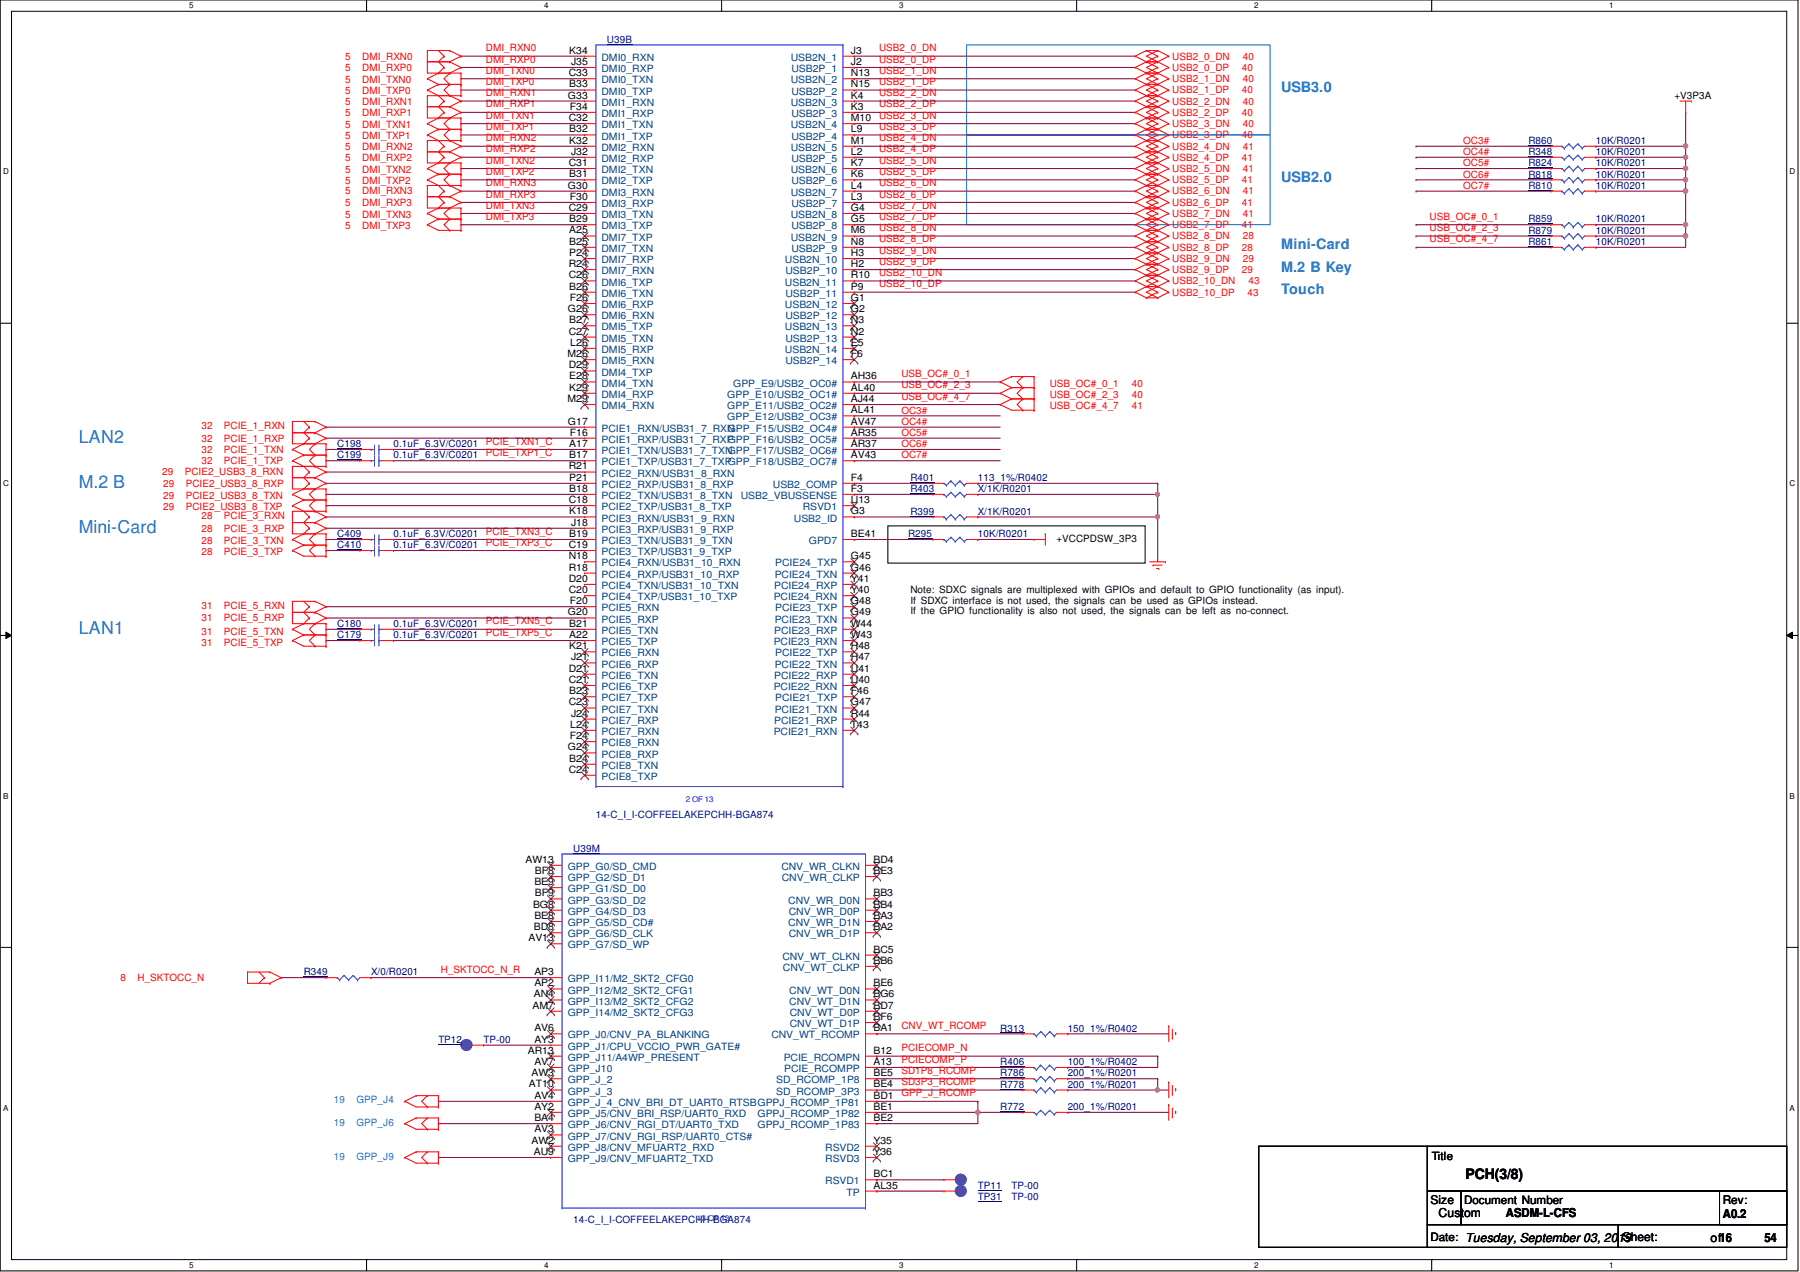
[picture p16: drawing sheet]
<svg xmlns="http://www.w3.org/2000/svg" width="297mm" height="210mm" viewBox="0 0 297 210" stroke-linecap="round" stroke-linejoin="round" font-family="sans-serif">
<defs><g id="words">
<g font-size="2.9" fill="#0080ff">
<text x="13" y="73.1">LAN2</text>
<text x="13" y="80.5">M.2 B</text>
<text x="13" y="87.9">Mini-Card</text>
<text x="13" y="104.6">LAN1</text>
</g>
<g font-size="2.4" fill="#0080ff">
<text x="211.4" y="15.2">USB3.0</text>
<text x="211.4" y="30">USB2.0</text>
<text x="211.4" y="41.1">Mini-Card</text>
<text x="211.4" y="44.9">M.2 B Key</text>
<text x="211.4" y="48.6">Touch</text>
</g>
<text font-size="2.4" x="241.8" y="194.5">PCH(3/8)</text>
<g font-size="2">
<text x="236.1" y="198.8">Size</text>
<text x="237.4" y="200.9">Custom</text>
<text x="248.5" y="200.9">ASDM-L-CFS</text>
<text x="284.3" y="201">A0.2</text>
<text x="267.8" y="204.9">Sheet:</text>
<text x="282.3" y="204.9">of16</text>
<text x="291.2" y="204.9">54</text>
</g>
<g font-size="1.9">
<text x="236.3" y="191.4">Title</text>
<text x="241.6" y="198.6">Document Number</text>
<text x="284.3" y="198.7">Rev:</text>
<text x="236.1" y="204.7">Date: Tuesday, September 03, 2019</text>
</g>
<g font-size="1.7" fill="#f00">
<text x="57" y="9.8">5</text>
<text x="57" y="11.7">5</text>
<text x="59.8" y="9.8">DMI_RXN0</text>
<text x="59.8" y="11.7">DMI_RXP0</text>
<text x="80.2" y="8.5">DMI_RXN0</text>
<text x="80.2" y="10.3">DMI_RXP0</text>
<text x="145.1" y="8.5">USB2_0_DN</text>
<text x="145.1" y="10.3">USB2_0_DP</text>
<text x="193.5" y="11.7">USB2_0_DP</text>
<text x="193.5" y="9.8">USB2_0_DN</text>
<text x="204.9" y="11.7">40</text>
<text x="205.1" y="9.8">40</text>
<text x="57" y="15.6">5</text>
<text x="57" y="13.7">5</text>
<text x="57" y="17.3">5</text>
<text x="59.8" y="15.6">DMI_TXP0</text>
<text x="59.8" y="13.7">DMI_TXN0</text>
<text x="59.8" y="17.3">DMI_RXN1</text>
<text x="80.2" y="12.2">DMI_TXN0</text>
<text x="80.2" y="14.1">DMI_TXP0</text>
<text x="80.2" y="17.7">DMI_RXP1</text>
<text x="80.2" y="15.9">DMI_RXN1</text>
<text x="145.1" y="12.2">USB2_1_DN</text>
<text x="145.1" y="14.1">USB2_1_DP</text>
<text x="145.1" y="17.7">USB2_2_DP</text>
<text x="145.1" y="15.9">USB2_2_DN</text>
<text x="193.5" y="15.4">USB2_1_DP</text>
<text x="193.5" y="13.5">USB2_1_DN</text>
<text x="193.5" y="17.3">USB2_2_DN</text>
<text x="204.9" y="15.4">40</text>
<text x="205.1" y="13.5">40</text>
<text x="205.1" y="17.3">40</text>
<text x="57" y="19.1">5</text>
<text x="57" y="23">5</text>
<text x="57" y="21.1">5</text>
<text x="59.8" y="19.1">DMI_RXP1</text>
<text x="59.8" y="23">DMI_TXP1</text>
<text x="59.8" y="21.1">DMI_TXN1</text>
<text x="80.2" y="19.6">DMI_TXN1</text>
<text x="80.2" y="21.5">DMI_TXP1</text>
<text x="80.2" y="23.3">DMI_RXN2</text>
<text x="145.1" y="21.5">USB2_3_DP</text>
<text x="145.1" y="19.6">USB2_3_DN</text>
<text x="145.1" y="23.3">USB2_4_DN</text>
<text x="193.5" y="19.1">USB2_2_DP</text>
<text x="193.5" y="22.8">USB2_3_DP</text>
<text x="193.5" y="21">USB2_3_DN</text>
<text x="204.9" y="19.1">40</text>
<text x="204.9" y="22.8">40</text>
<text x="205.1" y="21">40</text>
<text x="241.5" y="23.7">OC3#</text>
<text x="57" y="24.7">5</text>
<text x="57" y="26.5">5</text>
<text x="57" y="28.6">5</text>
<text x="59.8" y="24.7">DMI_RXN2</text>
<text x="59.8" y="26.5">DMI_RXP2</text>
<text x="59.8" y="28.6">DMI_TXN2</text>
<text x="80.2" y="25.1">DMI_RXP2</text>
<text x="80.2" y="27">DMI_TXN2</text>
<text x="80.2" y="28.9">DMI_TXP2</text>
<text x="145.1" y="25.1">USB2_4_DP</text>
<text x="145.1" y="27">USB2_5_DN</text>
<text x="145.1" y="28.9">USB2_5_DP</text>
<text x="193.5" y="28.4">USB2_5_DN</text>
<text x="193.5" y="24.7">USB2_4_DN</text>
<text x="193.5" y="26.5">USB2_4_DP</text>
<text x="204.9" y="26.5">41</text>
<text x="205.1" y="28.4">41</text>
<text x="205.1" y="24.7">41</text>
<text x="241.5" y="25.6">OC4#</text>
<text x="241.5" y="29.3">OC6#</text>
<text x="241.5" y="27.4">OC5#</text>
<text x="57" y="36">5</text>
<text x="57" y="34">5</text>
<text x="57" y="32.1">5</text>
<text x="57" y="30.4">5</text>
<text x="59.8" y="36">DMI_TXN3</text>
<text x="59.8" y="34">DMI_RXP3</text>
<text x="59.8" y="32.1">DMI_RXN3</text>
<text x="59.8" y="30.4">DMI_TXP2</text>
<text x="80.2" y="32.6">DMI_RXP3</text>
<text x="80.2" y="30.7">DMI_RXN3</text>
<text x="80.2" y="34.4">DMI_TXN3</text>
<text x="145.1" y="30.7">USB2_6_DN</text>
<text x="145.1" y="32.6">USB2_6_DP</text>
<text x="145.1" y="34.4">USB2_7_DN</text>
<text x="193.5" y="30.2">USB2_5_DP</text>
<text x="193.5" y="34">USB2_6_DP</text>
<text x="193.5" y="32.1">USB2_6_DN</text>
<text x="193.5" y="35.8">USB2_7_DN</text>
<text x="204.9" y="30.2">41</text>
<text x="204.9" y="34">41</text>
<text x="205.1" y="32.1">41</text>
<text x="205.1" y="35.8">41</text>
<text x="241.5" y="31.2">OC7#</text>
<text x="57" y="37.8">5</text>
<text x="59.8" y="37.8">DMI_TXP3</text>
<text x="80.2" y="36.3">DMI_TXP3</text>
<text x="145.1" y="36.3">USB2_7_DP</text>
<text x="145.1" y="38.1">USB2_8_DN</text>
<text x="145.1" y="40">USB2_8_DP</text>
<text x="145.1" y="41.9">USB2_9_DN</text>
<text x="193.5" y="37.6">USB2_7_DP</text>
<text x="193.5" y="41.4">USB2_8_DP</text>
<text x="193.5" y="39.5">USB2_8_DN</text>
<text x="204.9" y="37.6">41</text>
<text x="204.9" y="41.4">28</text>
<text x="205.1" y="39.5">28</text>
<text x="235.9" y="38.1">USB_OC#_2_3</text>
<text x="235.9" y="36.3">USB_OC#_0_1</text>
<text x="235.9" y="40">USB_OC#_4_7</text>
<text x="145.1" y="47.4">USB2_10_DP</text>
<text x="145.1" y="45.6">USB2_10_DN</text>
<text x="145.1" y="43.7">USB2_9_DP</text>
<text x="193.5" y="46.9">USB2_10_DN</text>
<text x="193.5" y="43.2">USB2_9_DN</text>
<text x="193.5" y="45.1">USB2_9_DP</text>
<text x="204.9" y="45.1">29</text>
<text x="205.1" y="43.2">29</text>
<text x="206" y="46.9">43</text>
<text x="193.5" y="48.8">USB2_10_DP</text>
<text x="205.9" y="48.8">43</text>
<text x="148.8" y="64.1">USB_OC#_2_3</text>
<text x="148.8" y="62.2">USB_OC#_0_1</text>
<text x="148.8" y="66">USB_OC#_4_7</text>
<text x="173.2" y="63.8">USB_OC#_0_1</text>
<text x="173.2" y="65.7">USB_OC#_2_3</text>
<text x="186.8" y="63.8">40</text>
<text x="186.8" y="65.7">40</text>
<text x="33.2" y="70.8">32</text>
<text x="37" y="70.8">PCIE_1_RXN</text>
<text x="148.8" y="68.2">OC3#</text>
<text x="148.8" y="71.9">OC5#</text>
<text x="148.8" y="70.1">OC4#</text>
<text x="173.2" y="67.5">USB_OC#_4_7</text>
<text x="186.8" y="67.5">41</text>
<text x="33.2" y="74.7">32</text>
<text x="33.2" y="76.6">32</text>
<text x="33.2" y="72.9">32</text>
<text x="37" y="74.7">PCIE_1_TXN</text>
<text x="37" y="76.6">PCIE_1_TXP</text>
<text x="37" y="72.9">PCIE_1_RXP</text>
<text x="80.2" y="73.4">PCIE_TXN1_C</text>
<text x="80.2" y="75.2">PCIE_TXP1_C</text>
<text x="148.8" y="73.8">OC6#</text>
<text x="148.8" y="75.6">OC7#</text>
<text x="26.8" y="78.4">29</text>
<text x="26.9" y="82.3">29</text>
<text x="26.9" y="80.3">29</text>
<text x="30.5" y="78.4">PCIE2_USB3_8_RXN</text>
<text x="30.6" y="82.3">PCIE2_USB3_8_TXN</text>
<text x="30.6" y="80.3">PCIE2_USB3_8_RXP</text>
<text x="26.9" y="84.2">29</text>
<text x="30.6" y="84.2">PCIE2_USB3_8_TXP</text>
<text x="33.2" y="89.7">28</text>
<text x="33.2" y="87.7">28</text>
<text x="33.2" y="85.7">28</text>
<text x="37" y="89.7">PCIE_3_TXN</text>
<text x="37" y="87.7">PCIE_3_RXP</text>
<text x="37" y="85.7">PCIE_3_RXN</text>
<text x="80.2" y="88.2">PCIE_TXN3_C</text>
<text x="33.2" y="91.6">28</text>
<text x="37" y="91.6">PCIE_3_TXP</text>
<text x="80.2" y="90">PCIE_TXP3_C</text>
<text x="33.2" y="100.5">31</text>
<text x="37" y="100.5">PCIE_5_RXN</text>
<text x="33.2" y="104.8">31</text>
<text x="33.2" y="106.6">31</text>
<text x="33.2" y="102.5">31</text>
<text x="37" y="104.8">PCIE_5_TXN</text>
<text x="37" y="106.6">PCIE_5_TXP</text>
<text x="37" y="102.5">PCIE_5_RXP</text>
<text x="80.2" y="103">PCIE_TXN5_C</text>
<text x="80.2" y="104.9">PCIE_TXP5_C</text>
<text x="19.9" y="161.9">8</text>
<text x="22.7" y="161.9">H_SKTOCC_N</text>
<text x="72.7" y="160.5">H_SKTOCC_N_R</text>
<text x="148.8" y="173.5">PCIECOMP_N</text>
<text x="148.8" y="169.8">CNV_WT_RCOMP</text>
<text x="148.8" y="175.3">PCIECOMP_P</text>
<text x="148.8" y="177.2">SD1P8_RCOMP</text>
<text x="148.8" y="179.1">SD3P3_RCOMP</text>
<text x="148.8" y="180.9">GPP_J_RCOMP</text>
</g>
<g font-size="1.7">
<text x="93.9" y="8.8">K34</text>
<text x="94.2" y="10.7">J35</text>
<text x="140.4" y="8.8">J3</text>
<text x="140.4" y="10.7">J2</text>
<text x="93.7" y="16.3">G33</text>
<text x="93.8" y="12.6">C33</text>
<text x="93.9" y="14.4">B33</text>
<text x="140.4" y="12.6">N13</text>
<text x="140.4" y="14.4">N15</text>
<text x="140.4" y="16.3">K4</text>
<text x="276.3" y="16.3">+V3P3A</text>
<text x="93.8" y="20">C32</text>
<text x="93.9" y="23.7">K32</text>
<text x="93.9" y="21.8">B32</text>
<text x="94" y="18.1">F34</text>
<text x="140.4" y="18.1">K3</text>
<text x="140.4" y="20">M10</text>
<text x="140.4" y="21.8">L9</text>
<text x="140.4" y="23.7">M1</text>
<text x="93.8" y="27.4">C31</text>
<text x="93.9" y="29.3">B31</text>
<text x="94.2" y="25.5">J32</text>
<text x="140.4" y="25.5">L2</text>
<text x="140.4" y="27.4">K7</text>
<text x="140.4" y="29.3">K6</text>
<text x="93.7" y="31.1">G30</text>
<text x="93.8" y="34.8">C29</text>
<text x="94" y="33">F30</text>
<text x="140.4" y="31.1">L4</text>
<text x="140.4" y="33">L3</text>
<text x="140.4" y="34.8">G4</text>
<text x="93.9" y="36.7">B29</text>
<text x="93.9" y="40.4">B25</text>
<text x="93.9" y="38.5">A25</text>
<text x="140.4" y="36.7">G5</text>
<text x="140.4" y="38.5">M6</text>
<text x="140.4" y="40.4">N8</text>
<text x="93.8" y="44.1">R24</text>
<text x="93.8" y="45.9">C26</text>
<text x="93.9" y="47.8">B26</text>
<text x="93.9" y="42.2">P24</text>
<text x="140.4" y="42.2">H3</text>
<text x="140.4" y="44.1">H2</text>
<text x="140.4" y="45.9">R10</text>
<text x="140.4" y="47.8">P9</text>
<text x="93.7" y="51.5">G26</text>
<text x="93.9" y="53.3">B27</text>
<text x="94" y="49.7">F26</text>
<text x="140.4" y="49.7">G1</text>
<text x="140.4" y="51.5">G2</text>
<text x="140.4" y="53.3">N3</text>
<text x="93.6" y="58.9">M26</text>
<text x="93.8" y="55.2">C27</text>
<text x="94.1" y="57.1">L26</text>
<text x="140.4" y="55.2">N2</text>
<text x="140.4" y="57.1">E5</text>
<text x="140.4" y="58.9">F6</text>
<text x="93.8" y="60.8">D29</text>
<text x="93.9" y="64.5">K29</text>
<text x="93.9" y="62.6">E28</text>
<text x="140.4" y="64.5">AL40</text>
<text x="140.4" y="62.6">AH36</text>
<text x="93.6" y="66.3">M29</text>
<text x="93.7" y="70.1">G17</text>
<text x="94" y="71.9">F16</text>
<text x="140.4" y="71.9">AR35</text>
<text x="140.4" y="68.2">AL41</text>
<text x="140.4" y="70.1">AV47</text>
<text x="140.4" y="66.3">AJ44</text>
<text x="93.8" y="77.5">R21</text>
<text x="93.9" y="73.7">A17</text>
<text x="93.9" y="75.6">B17</text>
<text x="140.4" y="73.7">AR37</text>
<text x="140.4" y="75.6">AV43</text>
<text x="93.8" y="83">C18</text>
<text x="93.9" y="79.3">P21</text>
<text x="93.9" y="81.2">B18</text>
<text x="140.4" y="79.3">F4</text>
<text x="140.4" y="81.2">F3</text>
<text x="140.4" y="83">U13</text>
<text x="93.9" y="84.9">K18</text>
<text x="93.9" y="88.6">B19</text>
<text x="94.2" y="86.7">J18</text>
<text x="140.4" y="84.9">G3</text>
<text x="140.4" y="88.6">BE41</text>
<text x="174.3" y="89.4">+VCCPDSW_3P3</text>
<text x="93.8" y="94.1">R18</text>
<text x="93.8" y="90.4">C19</text>
<text x="93.8" y="92.3">N18</text>
<text x="140.4" y="94.1">G46</text>
<text x="140.4" y="92.3">G45</text>
<text x="93.7" y="101.6">G20</text>
<text x="93.8" y="96">D20</text>
<text x="93.8" y="97.9">C20</text>
<text x="94" y="99.7">F20</text>
<text x="140.4" y="97.9">Y40</text>
<text x="140.4" y="101.6">G49</text>
<text x="140.4" y="96">Y41</text>
<text x="140.4" y="99.7">G48</text>
<text x="150.2" y="97.9">Note: SDXC signals are multiplexed with GPIOs and default to GPIO functionality (as input).</text>
<text x="150.2" y="99.6">If SDXC interface is not used, the signals can be used as GPIOs instead.</text>
<text x="150.2" y="101.3">If the GPIO functionality is also not used, the signals can be left as no-connect.</text>
<text x="93.9" y="107.1">K21</text>
<text x="93.9" y="103.4">B21</text>
<text x="93.9" y="105.3">A22</text>
<text x="140.4" y="105.3">W43</text>
<text x="140.4" y="103.4">W44</text>
<text x="140.4" y="107.1">H48</text>
<text x="93.8" y="110.8">D21</text>
<text x="93.8" y="112.7">C21</text>
<text x="94.2" y="109">J21</text>
<text x="140.4" y="112.7">U40</text>
<text x="140.4" y="110.8">U41</text>
<text x="140.4" y="109">H47</text>
<text x="93.8" y="116.4">C23</text>
<text x="93.9" y="114.6">B23</text>
<text x="94.2" y="118.2">J24</text>
<text x="140.4" y="118.2">R44</text>
<text x="140.4" y="116.4">G47</text>
<text x="140.4" y="114.6">F46</text>
<text x="93.7" y="123.8">G24</text>
<text x="93.9" y="125.7">B24</text>
<text x="94" y="122">F24</text>
<text x="94.1" y="120.1">L24</text>
<text x="140.4" y="120.1">T43</text>
<text x="93.8" y="127.5">C24</text>
<text x="86.7" y="142.4">AW13</text>
<text x="144.1" y="142.4">BD4</text>
<text x="88" y="149.8">BG8</text>
<text x="88.2" y="146">BE9</text>
<text x="88.3" y="144.2">BF8</text>
<text x="88.3" y="147.9">BF9</text>
<text x="144.1" y="144.2">BE3</text>
<text x="144.1" y="147.9">BB3</text>
<text x="144.1" y="149.8">BB4</text>
<text x="87.2" y="155.3">AV13</text>
<text x="88.1" y="153.5">BD8</text>
<text x="88.2" y="151.6">BE8</text>
<text x="144.1" y="151.6">BA3</text>
<text x="144.1" y="153.5">BA2</text>
<text x="88.2" y="160.9">AP3</text>
<text x="144.1" y="157.2">BC5</text>
<text x="144.1" y="159">BB6</text>
<text x="87.9" y="166.5">AM7</text>
<text x="88.1" y="164.6">AN4</text>
<text x="88.2" y="162.8">AP2</text>
<text x="144.1" y="162.8">BE6</text>
<text x="144.1" y="166.5">BD7</text>
<text x="144.1" y="164.6">BG6</text>
<text x="87.1" y="173.9">AR13</text>
<text x="88.2" y="170.2">AV6</text>
<text x="88.2" y="172">AY3</text>
<text x="144.1" y="168.3">BF6</text>
<text x="144.1" y="170.2">BA1</text>
<text x="144.1" y="173.9">B12</text>
<text x="87.3" y="179.5">AT10</text>
<text x="87.7" y="177.6">AW3</text>
<text x="88.2" y="175.7">AV7</text>
<text x="144.1" y="175.7">A13</text>
<text x="144.1" y="179.5">BE4</text>
<text x="144.1" y="177.6">BE5</text>
<text x="88.2" y="181.3">AV4</text>
<text x="88.2" y="183.1">AY2</text>
<text x="88.2" y="185">BA4</text>
<text x="144.1" y="181.3">BD1</text>
<text x="144.1" y="183.1">BE1</text>
<text x="144.1" y="185">BE2</text>
<text x="87.7" y="188.7">AW2</text>
<text x="88.1" y="190.6">AU9</text>
<text x="88.2" y="186.9">AV3</text>
<text x="144.1" y="190.6">Y36</text>
<text x="144.1" y="188.7">Y35</text>
<text x="144.1" y="196.1">AL35</text>
<text x="144.1" y="194.3">BC1</text>
</g>
<g font-size="1.7" fill="#004080">
<text x="99.3" y="10">DMI0_RXN</text>
<text x="99.3" y="11.9">DMI0_RXP</text>
<text x="130.5" y="10">USB2N_1</text>
<text x="130.6" y="11.9">USB2P_1</text>
<text x="99.3" y="17.4">DMI1_RXN</text>
<text x="99.3" y="13.8">DMI0_TXN</text>
<text x="99.3" y="15.6">DMI0_TXP</text>
<text x="130.5" y="13.8">USB2N_2</text>
<text x="130.5" y="17.4">USB2N_3</text>
<text x="130.6" y="15.6">USB2P_2</text>
<text x="99.3" y="19.3">DMI1_RXP</text>
<text x="99.3" y="21.2">DMI1_TXN</text>
<text x="99.3" y="23">DMI1_TXP</text>
<text x="130.5" y="21.2">USB2N_4</text>
<text x="130.6" y="19.3">USB2P_3</text>
<text x="130.6" y="23">USB2P_4</text>
<text x="99.3" y="24.9">DMI2_RXN</text>
<text x="99.3" y="26.7">DMI2_RXP</text>
<text x="99.3" y="28.6">DMI2_TXN</text>
<text x="130.5" y="24.9">USB2N_5</text>
<text x="130.5" y="28.6">USB2N_6</text>
<text x="130.6" y="26.7">USB2P_5</text>
<text x="99.3" y="30.4">DMI2_TXP</text>
<text x="99.3" y="32.3">DMI3_RXN</text>
<text x="99.3" y="34.2">DMI3_RXP</text>
<text x="99.3" y="36">DMI3_TXN</text>
<text x="130.5" y="32.3">USB2N_7</text>
<text x="130.5" y="36">USB2N_8</text>
<text x="130.6" y="30.4">USB2P_6</text>
<text x="130.6" y="34.2">USB2P_7</text>
<text x="99.3" y="37.8">DMI3_TXP</text>
<text x="99.3" y="41.6">DMI7_TXN</text>
<text x="99.3" y="39.7">DMI7_TXP</text>
<text x="130.5" y="39.7">USB2N_9</text>
<text x="130.6" y="37.8">USB2P_8</text>
<text x="130.6" y="41.6">USB2P_9</text>
<text x="99.3" y="45.3">DMI7_RXN</text>
<text x="99.3" y="43.4">DMI7_RXP</text>
<text x="99.3" y="47.1">DMI6_TXP</text>
<text x="129.5" y="43.4">USB2N_10</text>
<text x="129.5" y="47.1">USB2N_11</text>
<text x="129.6" y="45.3">USB2P_10</text>
<text x="99.3" y="52.7">DMI6_RXN</text>
<text x="99.3" y="50.8">DMI6_RXP</text>
<text x="99.3" y="49">DMI6_TXN</text>
<text x="129.5" y="50.8">USB2N_12</text>
<text x="129.6" y="49">USB2P_11</text>
<text x="129.6" y="52.7">USB2P_12</text>
<text x="99.3" y="58.3">DMI5_RXP</text>
<text x="99.3" y="56.4">DMI5_TXN</text>
<text x="99.3" y="54.5">DMI5_TXP</text>
<text x="129.5" y="54.5">USB2N_13</text>
<text x="129.5" y="58.3">USB2N_14</text>
<text x="129.6" y="56.4">USB2P_13</text>
<text x="99.3" y="65.7">DMI4_RXP</text>
<text x="99.3" y="63.8">DMI4_TXN</text>
<text x="99.3" y="62">DMI4_TXP</text>
<text x="99.3" y="60.1">DMI5_RXN</text>
<text x="120" y="65.7">GPP_E10/USB2_OC1#</text>
<text x="121" y="63.8">GPP_E9/USB2_OC0#</text>
<text x="129.6" y="60.1">USB2P_14</text>
<text x="99.3" y="67.5">DMI4_RXN</text>
<text x="99.3" y="71.2">PCIE1_RXN/USB31_7_RXN</text>
<text x="120" y="69.4">GPP_E12/USB2_OC3#</text>
<text x="120" y="67.5">GPP_E11/USB2_OC2#</text>
<text x="120.1" y="71.2">GPP_F15/USB2_OC4#</text>
<text x="99.3" y="74.9">PCIE1_TXN/USB31_7_TXN</text>
<text x="99.3" y="73.1">PCIE1_RXP/USB31_7_RXP</text>
<text x="99.3" y="76.8">PCIE1_TXP/USB31_7_TXPGPP_F18/USB2_OC7#</text>
<text x="120.1" y="74.9">GPP_F17/USB2_OC6#</text>
<text x="120.1" y="73.1">GPP_F16/USB2_OC5#</text>
<text x="99.3" y="80.5">PCIE2_RXP/USB31_8_RXP</text>
<text x="99.3" y="78.7">PCIE2_RXN/USB31_8_RXN</text>
<text x="99.3" y="82.3">PCIE2_TXN/USB31_8_TXN</text>
<text x="122.3" y="82.3">USB2_VBUSSENSE</text>
<text x="127.5" y="80.5">USB2_COMP</text>
<text x="99.3" y="87.9">PCIE3_RXP/USB31_9_RXP</text>
<text x="99.3" y="86.1">PCIE3_RXN/USB31_9_RXN</text>
<text x="99.3" y="89.8">PCIE3_TXN/USB31_9_TXN</text>
<text x="99.3" y="84.2">PCIE2_TXP/USB31_8_TXP</text>
<text x="131" y="86.1">USB2_ID</text>
<text x="132.5" y="84.2">RSVD1</text>
<text x="133.5" y="89.8">GPD7</text>
<text x="99.3" y="95.3">PCIE4_RXP/USB31_10_RXP</text>
<text x="99.3" y="91.6">PCIE3_TXP/USB31_9_TXP</text>
<text x="99.3" y="93.5">PCIE4_RXN/USB31_10_RXN</text>
<text x="127.8" y="95.3">PCIE24_TXN</text>
<text x="127.9" y="93.5">PCIE24_TXP</text>
<text x="99.3" y="100.9">PCIE5_RXN</text>
<text x="99.3" y="97.2">PCIE4_TXN/USB31_10_TXN</text>
<text x="99.3" y="99.1">PCIE4_TXP/USB31_10_TXP</text>
<text x="127.7" y="99.1">PCIE24_RXN</text>
<text x="127.8" y="97.2">PCIE24_RXP</text>
<text x="127.9" y="100.9">PCIE23_TXP</text>
<text x="99.3" y="102.7">PCIE5_RXP</text>
<text x="99.3" y="104.6">PCIE5_TXN</text>
<text x="99.3" y="106.5">PCIE5_TXP</text>
<text x="127.7" y="106.5">PCIE23_RXN</text>
<text x="127.8" y="104.6">PCIE23_RXP</text>
<text x="127.8" y="102.7">PCIE23_TXN</text>
<text x="99.3" y="108.3">PCIE6_RXN</text>
<text x="99.3" y="110.2">PCIE6_RXP</text>
<text x="99.3" y="112">PCIE6_TXN</text>
<text x="99.3" y="113.9">PCIE6_TXP</text>
<text x="127.7" y="113.9">PCIE22_RXN</text>
<text x="127.8" y="112">PCIE22_RXP</text>
<text x="127.8" y="110.2">PCIE22_TXN</text>
<text x="127.9" y="108.3">PCIE22_TXP</text>
<text x="99.3" y="119.4">PCIE7_RXP</text>
<text x="99.3" y="117.6">PCIE7_TXN</text>
<text x="99.3" y="115.7">PCIE7_TXP</text>
<text x="127.8" y="119.4">PCIE21_RXP</text>
<text x="127.8" y="117.6">PCIE21_TXN</text>
<text x="127.9" y="115.7">PCIE21_TXP</text>
<text x="99.3" y="121.3">PCIE7_RXN</text>
<text x="99.3" y="123.1">PCIE8_RXN</text>
<text x="99.3" y="125">PCIE8_RXP</text>
<text x="127.7" y="121.3">PCIE21_RXN</text>
<text x="99.3" y="126.9">PCIE8_TXN</text>
<text x="99.3" y="128.7">PCIE8_TXP</text>
<text x="93.7" y="143.6">GPP_G0/SD_CMD</text>
<text x="128.9" y="143.6">CNV_WR_CLKN</text>
<text x="93.7" y="147.2">GPP_G1/SD_D0</text>
<text x="93.7" y="145.4">GPP_G2/SD_D1</text>
<text x="93.7" y="149.1">GPP_G3/SD_D2</text>
<text x="129" y="145.4">CNV_WR_CLKP</text>
<text x="130.1" y="149.1">CNV_WR_D0N</text>
<text x="93.7" y="152.8">GPP_G5/SD_CD#</text>
<text x="93.7" y="151">GPP_G4/SD_D3</text>
<text x="93.7" y="154.7">GPP_G6/SD_CLK</text>
<text x="130.1" y="152.8">CNV_WR_D1N</text>
<text x="130.2" y="151">CNV_WR_D0P</text>
<text x="130.2" y="154.7">CNV_WR_D1P</text>
<text x="93.7" y="156.5">GPP_G7/SD_WP</text>
<text x="129.1" y="158.4">CNV_WT_CLKN</text>
<text x="129.2" y="160.2">CNV_WT_CLKP</text>
<text x="93.7" y="162.1">GPP_I11/M2_SKT2_CFG0</text>
<text x="93.7" y="164">GPP_I12/M2_SKT2_CFG1</text>
<text x="93.7" y="165.8">GPP_I13/M2_SKT2_CFG2</text>
<text x="93.7" y="167.6">GPP_I14/M2_SKT2_CFG3</text>
<text x="130.3" y="164">CNV_WT_D0N</text>
<text x="130.3" y="165.8">CNV_WT_D1N</text>
<text x="130.3" y="167.6">CNV_WT_D0P</text>
<text x="93.7" y="171.4">GPP_J0/CNV_PA_BLANKING</text>
<text x="93.7" y="173.2">GPP_J1/CPU_VCCIO_PWR_GATE#</text>
<text x="127.3" y="171.4">CNV_WT_RCOMP</text>
<text x="130.3" y="169.5">CNV_WT_D1P</text>
<text x="93.7" y="178.8">GPP_J_2</text>
<text x="93.7" y="176.9">GPP_J10</text>
<text x="93.7" y="175">GPP_J11/A4WP_PRESENT</text>
<text x="128.1" y="178.8">SD_RCOMP_1P8</text>
<text x="129.3" y="175">PCIE_RCOMPN</text>
<text x="129.4" y="176.9">PCIE_RCOMPP</text>
<text x="93.7" y="180.6">GPP_J_3</text>
<text x="93.7" y="182.5">GPP_J_4_CNV_BRI_DT_UART0_RTSBGPPJ_RCOMP_1P81</text>
<text x="93.7" y="184.3">GPP_J5/CNV_BRI_RSP/UART0_RXD</text>
<text x="125" y="184.3">GPPJ_RCOMP_1P82</text>
<text x="128.1" y="180.6">SD_RCOMP_3P3</text>
<text x="93.7" y="191.8">GPP_J9/CNV_MFUART2_TXD</text>
<text x="93.7" y="188">GPP_J7/CNV_RGI_RSP/UART0_CTS#</text>
<text x="93.7" y="189.9">GPP_J8/CNV_MFUART2_RXD</text>
<text x="93.7" y="186.2">GPP_J6/CNV_RGI_DT/UART0_TXD</text>
<text x="125" y="186.2">GPPJ_RCOMP_1P83</text>
<text x="136.2" y="191.8">RSVD3</text>
<text x="136.2" y="189.9">RSVD2</text>
<text x="136.2" y="195.5">RSVD1</text>
<text x="139.7" y="197.3">TP</text>
</g>
<g font-size="1.7" fill="#000080">
<text x="100.2" y="7.1">U39B</text>
<text x="252.2" y="23.7">R860</text>
<text x="263.4" y="23.7">10K/R0201</text>
<text x="252.2" y="29.3">R818</text>
<text x="252.2" y="25.6">R348</text>
<text x="252.2" y="27.4">R824</text>
<text x="263.4" y="29.3">10K/R0201</text>
<text x="263.4" y="25.6">10K/R0201</text>
<text x="263.4" y="27.4">10K/R0201</text>
<text x="252.2" y="31.2">R810</text>
<text x="263.4" y="31.2">10K/R0201</text>
<text x="252.2" y="38.6">R879</text>
<text x="252.2" y="40.4">R861</text>
<text x="252.2" y="36.7">R859</text>
<text x="263.4" y="38.6">10K/R0201</text>
<text x="263.4" y="40.4">10K/R0201</text>
<text x="263.4" y="36.7">10K/R0201</text>
<text x="55.7" y="75.6">C199</text>
<text x="55.7" y="73.8">C198</text>
<text x="64.9" y="75.6">0.1uF_6.3V/C0201</text>
<text x="64.9" y="73.8">0.1uF_6.3V/C0201</text>
<text x="150.2" y="79.4">R401</text>
<text x="150.2" y="81.2">R403</text>
<text x="161.4" y="79.4">113_1%/R0402</text>
<text x="161.4" y="81.2">X/1K/R0201</text>
<text x="55.7" y="88.6">C409</text>
<text x="64.9" y="88.6">0.1uF_6.3V/C0201</text>
<text x="149.9" y="88.6">R295</text>
<text x="150.2" y="84.9">R399</text>
<text x="161.4" y="84.9">X/1K/R0201</text>
<text x="161.4" y="88.6">10K/R0201</text>
<text x="55.7" y="90.5">C410</text>
<text x="64.9" y="90.5">0.1uF_6.3V/C0201</text>
<text x="55.7" y="105.3">C179</text>
<text x="55.7" y="103.5">C180</text>
<text x="64.9" y="105.3">0.1uF_6.3V/C0201</text>
<text x="64.9" y="103.5">0.1uF_6.3V/C0201</text>
<text x="98.3" y="135">14-C_I_I-COFFEELAKEPCHH-BGA874</text>
<text x="94.6" y="140.5">U39M</text>
<text x="50.1" y="161">R349</text>
<text x="61.3" y="161">X/0/R0201</text>
<text x="72.3" y="172.1">TP12</text>
<text x="79.8" y="172.1">TP-00</text>
<text x="165.1" y="170.2">R313</text>
<text x="176.2" y="170.2">150_1%/R0402</text>
<text x="165.1" y="177.6">R786</text>
<text x="165.1" y="175.8">R406</text>
<text x="165.1" y="179.5">R778</text>
<text x="176.2" y="177.6">200_1%/R0201</text>
<text x="176.2" y="175.8">100_1%/R0402</text>
<text x="176.2" y="179.5">200_1%/R0201</text>
<text x="165.1" y="183.2">R772</text>
<text x="176.2" y="183.2">200_1%/R0201</text>
<text x="161.4" y="196.2">TP11</text>
<text x="166.9" y="196.2">TP-00</text>
<text x="94.6" y="201.8">14-C_I_I-COFFEELAKEPCHH-BGA874</text>
<text x="161.4" y="198">TP31</text>
<text x="166.9" y="198">TP-00</text>
</g>
<g font-size="1.7" fill="#0080ff">
<text x="55.1" y="182.1">19</text>
<text x="55.1" y="185.8">19</text>
<text x="58.8" y="182.1">GPP_J4</text>
<text x="58.8" y="185.8">GPP_J6</text>
<text x="55.1" y="191.3">19</text>
<text x="58.8" y="191.3">GPP_J9</text>
</g>
<g font-size="1.3">
<text x="31.2" y="1.4">5</text>
<text x="89.8" y="1.4">4</text>
<text x="148.4" y="1.4">3</text>
<text x="207" y="1.4">2</text>
<text x="265.6" y="1.4">1</text>
<text x=".5" y="28.8">D</text>
<text x="295.3" y="28.8">D</text>
<text x=".5" y="80.3">C</text>
<text x="295.3" y="80.3">C</text>
<text x=".5" y="131.8">B</text>
<text x="295.3" y="131.8">B</text>
<text x=".5" y="183.3">A</text>
<text x="295.3" y="183.3">A</text>
<text x="31.2" y="209.3">5</text>
<text x="89.8" y="209.3">4</text>
<text x="148.4" y="209.3">3</text>
<text x="207" y="209.3">2</text>
<text x="265.6" y="209.3">1</text>
</g>
<g font-size="1.3" fill="#00f">
<text x="113.2" y="132.3">2 OF 13</text>
<text x="115" y="201.5">13 OF 13</text>
</g>
</g></defs>
<path d="M0 0h296.7v209.7h-296.7zM1.9 1.9h292.9v206h-292.9z" fill="none" stroke="#000" stroke-width=".17"/>
<g fill="#fff">
<path d="M31.2 .2h.7v1.5h-.7z"/>
<path d="M31.2 208.1h.7v1.4h-.7z"/>
</g>
<path d="M60.5 0v1.9M60.5 207.9v1.8" fill="none" stroke="#000" stroke-width=".17"/>
<g fill="#fff">
<path d="M89.8 .2h.7v1.5h-.7z"/>
<path d="M89.8 208.1h.7v1.4h-.7z"/>
</g>
<path d="M119.1 0v1.9M119.1 207.9v1.8" fill="none" stroke="#000" stroke-width=".17"/>
<g fill="#fff">
<path d="M148.4 .2h.7v1.5h-.7z"/>
<path d="M148.4 208.1h.7v1.4h-.7z"/>
</g>
<path d="M177.7 0v1.9M177.7 207.9v1.8" fill="none" stroke="#000" stroke-width=".17"/>
<g fill="#fff">
<path d="M207 .2h.7v1.5h-.7z"/>
<path d="M207 208.1h.7v1.4h-.7z"/>
</g>
<path d="M236.3 0v1.9M236.3 207.9v1.8" fill="none" stroke="#000" stroke-width=".17"/>
<g fill="#fff">
<path d="M265.6 .2h.7v1.5h-.7z"/>
<path d="M265.6 208.1h.7v1.4h-.7z"/>
<path d="M.5 27.6h.9v1.5h-.9z"/>
<path d="M295.3 27.6h.9v1.5h-.9z"/>
<path d="M.5 79.1h.9v1.5h-.9z"/>
<path d="M295.3 79.1h.9v1.5h-.9z"/>
</g>
<path d="M0 53.3h1.9M294.8 53.3h1.9" fill="none" stroke="#000" stroke-width=".17"/>
<g fill="#fff">
<path d="M.5 130.6h.9v1.5h-.9z"/>
<path d="M295.3 130.6h.9v1.5h-.9z"/>
</g>
<path d="M0 104.9h1.9M1 104.3l.9 .6-.9 .5zM294.8 104.9l1-.6v1.1zM294.8 104.9h1.9" fill="none" stroke="#000" stroke-width=".17"/>
<path d="M1 104.3l.9 .6-.9 .5zM294.8 104.9l1-.6v1.1z" fill="#000"/>
<g fill="#fff">
<path d="M.5 182.1h.8v1.5h-.8z"/>
<path d="M295.3 182.1h.8v1.5h-.8z"/>
</g>
<path d="M146.5 86.8h42.5v6.1h-42.5zM0 156.3h1.9M294.8 156.3h1.9" fill="none" stroke="#000" stroke-width=".17"/>
<path d="M159.5 7.4h50.1v14.9h-50.1zM159.5 22.3h50.1v14.8h-50.1z" fill="none" stroke="#0080ff" stroke-width=".17"/>
<g fill="none" stroke="#800040" stroke-width=".17">
<path d="M141 13h.1M141 14.9h.1M141 18.5h.1M141 16.7h.1M141 13h46.3M141 14.9h46.3M141 18.5h46.3M141 16.7h46.3M141 22.3h.1M141 20.4h.1M141 26h.1M141 24.1h.1"/>
<path d="M141 22.3h46.3M141 20.4h46.3M141 26h46.3M141 24.1h46.3M278.2 38.9h.1M278.2 38.9v1.9"/>
</g>
<circle cx="278.1" cy="38.9" r=".37" fill="#f0f"/>
<circle cx="278.1" cy="38.9" r=".37" fill="none" stroke="#f0f" stroke-width=".17"/>
<path d="M278.2 31.5h.1M278.2 31.5v5.6" fill="none" stroke="#800040" stroke-width=".17"/>
<circle cx="278.1" cy="31.5" r=".37" fill="#f0f"/>
<circle cx="278.1" cy="31.5" r=".37" fill="none" stroke="#f0f" stroke-width=".17"/>
<path d="M278.2 18.5h.1M278.2 18.5v5.6M233.7 38.9h.1M233.7 38.9h22.2M263.4 38.9h.1M263.4 31.5h.1M263.4 26h.1M263.4 38.9h14.8M263.4 26h14.8M278.2 29.7h.1M278.2 29.7v1.8h-14.8" fill="none" stroke="#800040" stroke-width=".17"/>
<circle cx="278.1" cy="25.9" r=".36" fill="#f0f"/>
<circle cx="278.1" cy="25.9" r=".36" fill="none" stroke="#f0f" stroke-width=".17"/>
<path d="M263.4 37.1h.1M263.4 37.1h14.8M278.2 26h.1M278.2 26v1.8" fill="none" stroke="#800040" stroke-width=".17"/>
<circle cx="278.1" cy="37.1" r=".37" fill="#f0f"/>
<circle cx="278.1" cy="37.1" r=".37" fill="none" stroke="#f0f" stroke-width=".17"/>
<path d="M263.4 27.8h.1M263.4 29.7h.1M263.4 27.8h14.8M278.2 37.1h.1M278.2 27.8h.1M278.2 27.8v1.9h-14.8M278.2 37.1v1.8" fill="none" stroke="#800040" stroke-width=".17"/>
<circle cx="278.1" cy="29.6" r=".37" fill="#f0f"/>
<circle cx="278.1" cy="29.6" r=".37" fill="none" stroke="#f0f" stroke-width=".17"/>
<circle cx="278.1" cy="27.8" r=".37" fill="#f0f"/>
<circle cx="278.1" cy="27.8" r=".37" fill="none" stroke="#f0f" stroke-width=".17"/>
<path d="M233.7 37.1h.1M233.7 24.1h.1M233.7 37.1h22.2M233.7 24.1h22.2M263.4 24.1h.1M263.4 24.1h14.8M233.7 40.8h.1M233.7 40.8h22.2M263.4 40.8h.1M263.4 40.8h14.8" fill="none" stroke="#800040" stroke-width=".17"/>
<circle cx="278.1" cy="24.1" r=".36" fill="#f0f"/>
<circle cx="278.1" cy="24.1" r=".36" fill="none" stroke="#f0f" stroke-width=".17"/>
<g fill="none" stroke="#800040" stroke-width=".17">
<path d="M76.1 9.3h.1M76.1 11.1h.1M76.1 13h.1M76.1 14.9h.1M76.1 18.5h.1M76.1 16.7h.1M76.1 9.3h20.4M76.1 11.1h20.4M76.1 13h20.4M76.1 14.9h20.4M76.1 18.5h20.4M76.1 16.7h20.4"/>
<path d="M76.1 33.4h.1M76.1 31.5h.1M76.1 35.2h.1M76.1 37.1h.1M76.1 20.4h.1M76.1 22.3h.1M76.1 24.1h.1M76.1 26h.1M76.1 33.4h20.4M76.1 31.5h20.4M76.1 35.2h20.4M76.1 37.1h20.4"/>
<path d="M76.1 20.4h20.4M76.1 22.3h20.4M76.1 24.1h20.4M76.1 26h20.4M278.2 24.1h.1M278.2 24.1v1.9M53.8 90.8h.1M53.8 89h.1M53.8 85.3h.1M53.8 87.2h.1M53.8 90.8h5.6M53.8 89h5.6"/>
<path d="M53.8 85.3h42.7M53.8 87.2h42.7M64.9 89h.1M64.9 90.8h.1M64.9 90.8h31.6M64.9 89h31.6M79.8 172.5h.1M79.8 172.5h11.1M144.7 174.3h.1M144.7 176.1h.1M144.7 170.6h.1M144.7 178h.1"/>
<path d="M144.7 179.9h.1M144.7 174.3h46.3M144.7 176.1h24.1M144.7 170.6h24.1M144.7 178h24.1M144.7 179.9h24.1M176.2 176.1h.1M176.2 170.6h.1M176.2 178h.1M176.2 179.9h.1M176.2 170.6h16.7M176.2 178h14.8"/>
<path d="M191 174.3h.1M191 178h.1M191 174.3v1.8h-14.8M191 178v1.9h-14.8"/>
</g>
<circle cx="191" cy="179.8" r=".35" fill="#f0f"/>
<circle cx="191" cy="179.8" r=".35" fill="none" stroke="#f0f" stroke-width=".17"/>
<path d="M76.1 27.8h.1M76.1 29.7h.1M76.1 27.8h20.4M76.1 29.7h20.4M191 179.9h.1M191 179.9h1.9M144.7 181.7h.1M144.7 183.6h.1M144.7 181.7h16.7M144.7 183.6h16.7" fill="none" stroke="#800040" stroke-width=".17"/>
<circle cx="161.4" cy="183.6" r=".36" fill="#f0f"/>
<circle cx="161.4" cy="183.6" r=".36" fill="none" stroke="#f0f" stroke-width=".17"/>
<g fill="none" stroke="#800040" stroke-width=".17">
<path d="M141 64.9h.1M141 63h.1M141 68.6h.1M141 66.8h.1M141 72.3h.1M141 74.2h.1M141 76h.1M141 70.5h.1M141 79.8h.1M141 64.9h24.1M141 63h24.1M141 68.6h24.1"/>
<path d="M141 66.8h24.1M141 72.3h24.1M141 74.2h24.1M141 76h24.1M141 70.5h24.1M141 79.8h13M161.4 79.8h.1M161.4 79.8h29.6M191 79.8h.1M191 79.8v1.8M141 85.3h.1M141 85.3h13"/>
<path d="M161.4 85.3h.1M161.4 85.3h29.6M144.7 185.4h.1M144.7 196.6h.1M144.7 196.6h11.1M161.4 181.7h.1M161.4 183.6h.1M161.4 181.7v3.7h-16.7M161.4 183.6h7.4M176.2 183.6h.1M176.2 183.6h16.7"/>
</g>
<circle cx="191" cy="85.3" r=".35" fill="#f0f"/>
<circle cx="191" cy="85.3" r=".35" fill="none" stroke="#f0f" stroke-width=".17"/>
<path d="M141 81.6h.1M141 81.6h13M161.4 81.6h.1M161.4 81.6h29.6M191 85.3h.1M191 85.3v7.4" fill="none" stroke="#800040" stroke-width=".17"/>
<circle cx="191" cy="81.6" r=".34" fill="#f0f"/>
<circle cx="191" cy="81.6" r=".34" fill="none" stroke="#f0f" stroke-width=".17"/>
<g fill="none" stroke="#800040" stroke-width=".17">
<path d="M141 9.3h.1M141 11.1h.1M141 9.3h46.3M141 11.1h46.3M141 27.8h.1M141 29.7h.1M141 31.5h.1M141 33.4h.1M141 35.2h.1M141 37.1h.1M141 38.9h.1M141 31.5h46.3"/>
<path d="M141 29.7h46.3M141 27.8h46.3M141 33.4h46.3M141 35.2h46.3M141 37.1h46.3M141 38.9h46.3M233.7 26h.1M233.7 31.5h.1M233.7 29.7h.1M233.7 27.8h.1M233.7 26h22.2M233.7 31.5h22.2"/>
<path d="M233.7 29.7h22.2M233.7 27.8h22.2M141 48.2h.1M141 46.4h.1M141 40.8h.1M141 42.7h.1M141 44.5h.1M141 48.2h46.3M141 46.4h46.3M141 40.8h46.3M141 42.7h46.3M141 44.5h46.3"/>
<path d="M53.8 77.9h.1M53.8 79.8h.1M53.8 76h.1M53.8 74.2h.1M53.8 72.3h.1M53.8 70.5h.1M53.8 77.9h42.7M53.8 79.8h42.7M53.8 76h5.6M53.8 74.2h5.6M53.8 72.3h42.7M53.8 70.5h42.7"/>
<path d="M64.9 74.2h.1M64.9 76h.1M64.9 76h31.6M64.9 74.2h31.6M53.8 81.6h.1M53.8 83.4h.1M53.8 81.6h42.7M53.8 83.4h42.7M141 89h.1M141 89h13M161.4 89h.1M161.4 89h9.2"/>
<path d="M191 81.6h.1M191 81.6v3.7M53.8 105.7h.1M53.8 103.8h.1M53.8 102h.1M53.8 100.1h.1M53.8 103.8h5.6M53.8 105.7h5.6M53.8 102h42.7M53.8 100.1h42.7M64.9 103.8h.1M64.9 105.7h.1"/>
<path d="M64.9 103.8h31.6M64.9 105.7h31.6M46.4 161.3h.1M46.4 161.3h7.4M61.3 161.3h.1M61.3 161.3h29.6M72.3 181.7h.1M72.3 185.4h.1M72.3 191h.1M72.3 181.7h18.6M72.3 185.4h18.6M72.3 191h18.6"/>
<path d="M144.7 194.7h.1M144.7 194.7h11.1"/>
</g>
<g fill="none" stroke="#f00" stroke-width=".17">
<path d="M70.5 8.3h.1M70.5 10.2h.1M70.5 14.9h.1M70.5 13h.1M70.5 15.8h.1M70.5 17.6h.1M70.5 8.3v3.8h5.6M70.5 10.2h3.7M70.5 8.3h3.7M70.5 15.8h5.6M70.5 17.6h3.7M70.5 15.8v3.7h5.6"/>
<path d="M70.5 14.9l1.8 .9 1 .9M70.5 13l1.8 .9M72.3 13.9h.1M72.3 12.1h.1M72.3 19.5h.1M72.3 13.9h3.8M72.3 8.3l1 1M72.3 13.9l-1.8 1M72.3 12.1l-1.8 .9M72.3 19.5l-1.8 .9M73.3 9.3h.1M73.3 11.1h.1"/>
<path d="M73.3 16.7h.1M73.3 18.5h.1M73.3 9.3l-1 .9 1 .9M73.3 11.1l-1 1M73.3 16.7l-1 .9 1 .9M73.3 18.5l-1 1M74.2 10.2h.1M74.2 8.3h.1M74.2 12.1h.1M74.2 15.8h.1M74.2 13.9h.1M74.2 17.6h.1"/>
<path d="M74.2 19.5h.1M74.2 8.3l1.9 1M74.2 10.2l1.9 .9M74.2 13.9l-.9 1 .9 .9M74.2 12.1l-.9 .9 .9 .9M74.2 15.8l1.9 .9M74.2 17.6l1.9 .9M74.2 19.5l-.9 .9 .9 .9M76.1 9.3h.1M76.1 11.1h.1M76.1 15.8h.1M76.1 13.9h.1"/>
<path d="M76.1 12.1h.1M76.1 16.7h.1M76.1 18.5h.1M76.1 19.5h.1M76.1 12.1v3.7M76.1 19.5v3.7M76.1 9.3l-1.9 .9M76.1 11.1l-1.9 1M76.1 16.7l-1.9 .9M76.1 18.5l-1.9 1M187.3 11.1h.1M187.3 9.3h.1"/>
<path d="M187.3 14.9h.1M187.3 13h.1M187.3 16.7h.1M187.3 18.5h.1M187.3 11.1l3.7 1.9M187.3 9.3l3.7 1.8M187.3 14.9l1.9 .9M187.3 13l3.7 1.9M187.3 16.7l3.7 1.8M187.3 18.5l3.7 1.9M189.2 12.1h.1M189.2 10.2h.1"/>
<path d="M189.2 8.3h.1M189.2 15.8h.1M189.2 13.9h.1M189.2 17.6h.1M189.2 19.5h.1M189.2 12.1h1.8M189.2 10.2h1.8M189.2 8.3h1.8M189.2 8.3l-1.9 1M189.2 8.3l1.8 1M189.2 15.8h1.8M189.2 13.9h1.8"/>
<path d="M189.2 17.6h1.8M189.2 15.8l-1.9 .9M189.2 15.8l1.8 .9M189.2 19.5h1.8M189.2 19.5l-1.9 .9M191 10.2h.1M191 12.1h.1M191 11.1h.1M191 8.3h.1M191 9.3h.1M191 13.9h.1M191 15.8h.1"/>
<path d="M191 14.9h.1M191 13h.1M191 17.6h.1M191 16.7h.1M191 19.5h.1M191 18.5h.1M191 10.2l1.9 .9M191 9.3l-3.7 1.8M191 10.2l-1.8 .9 1.8 1M191 11.1l-3.7 1.9M191 8.3l1.9 1M191 8.3l-1.8 1 1.8 .9"/>
<path d="M191 13.9l1.9 1M191 13l-3.7 1.9M191 13.9l-1.8 1 1.8 .9M191 14.9l-1.8 .9M191 12.1l1.9 .9M191 12.1l-1.8 .9 1.8 .9M191 15.8l1.9 .9M191 15.8l-1.8 .9 1.8 .9M191 16.7l-3.7 1.8M191 17.6l1.9 .9M191 17.6l-1.8 .9 1.8 1M191 18.5l-1.8 1"/>
<path d="M191 19.5l1.9 .9M191 19.5l-1.8 .9 1.8 .9M192.9 11.1h.1M192.9 9.3h.1M192.9 14.9h.1M192.9 13h.1M192.9 16.7h.1M192.9 18.5h.1M192.9 11.1l-1.9 1M192.9 9.3l-1.9 .9M192.9 14.9l-1.9 .9M192.9 13l-1.9 .9"/>
<path d="M192.9 16.7l-1.9 .9M192.9 18.5l-1.9 1M277.2 16.7h1.9M278.2 18.5h.1M278.2 16.7v1.8M279.1 16.7h.1M70.5 35.2h.1M70.5 37.1h.1M70.5 32.5h.1M70.5 30.6h.1M70.5 22.3h.1M70.5 20.4h.1"/>
<path d="M70.5 23.2h.1M70.5 25.1h.1M70.5 27.8h.1M70.5 29.7h.1M70.5 30.6h5.6M70.5 23.2v3.7h5.6M70.5 30.6v3.7h5.6M70.5 32.5h3.7M70.5 37.1l1.8 .9h3.8M70.5 23.2h5.6M70.5 25.1h3.7M70.5 35.2l1.8 1"/>
<path d="M70.5 29.7l1.8 .9 1 .9M70.5 22.3l1.8 .9 1 .9M70.5 20.4l1.8 .9M70.5 27.8l1.8 .9M72.3 34.3h.1M72.3 36.2h.1M72.3 21.3h.1M72.3 26.9h.1M72.3 28.7h.1M72.3 28.7h3.8M72.3 36.2h3.8M72.3 21.3h3.8"/>
<path d="M72.3 34.3l-1.8 .9M72.3 36.2l-1.8 .9M72.3 21.3l-1.8 1M72.3 26.9l-1.8 .9M72.3 28.7l-1.8 1M73.3 33.4h.1M73.3 31.5h.1M73.3 24.1h.1M73.3 26h.1M73.3 31.5l-1 1 1 .9M73.3 33.4l-1 .9M73.3 24.1l-1 1 1 .9"/>
<path d="M73.3 26l-1 .9M74.2 36.2h.1M74.2 34.3h.1M74.2 38h.1M74.2 32.5h.1M74.2 30.6h.1M74.2 23.2h.1M74.2 21.3h.1M74.2 25.1h.1M74.2 26.9h.1M74.2 28.7h.1M74.2 34.3l-.9 .9 .9 1"/>
<path d="M74.2 36.2l-.9 .9 .9 .9M74.2 32.5l1.9 .9M74.2 30.6l1.9 .9M74.2 21.3l-.9 1 .9 .9M74.2 23.2l1.9 .9M74.2 25.1l1.9 .9M74.2 26.9l-.9 .9 .9 .9M74.2 28.7l-.9 1 .9 .9M76.1 36.2h.1M76.1 34.3h.1M76.1 38h.1M76.1 33.4h.1"/>
<path d="M76.1 31.5h.1M76.1 23.2h.1M76.1 21.3h.1M76.1 24.1h.1M76.1 26h.1M76.1 28.7h.1M76.1 26.9h.1M76.1 30.6h.1M76.1 26.9v3.7M76.1 34.3v3.7M76.1 33.4l-1.9 .9M76.1 31.5l-1.9 1"/>
<path d="M76.1 24.1l-1.9 1M76.1 26l-1.9 .9M187.3 29.7h.1M187.3 27.8h.1M187.3 33.4h.1M187.3 31.5h.1M187.3 37.1h.1M187.3 35.2h.1M187.3 38.9h.1M187.3 22.3h.1M187.3 20.4h.1M187.3 24.1h.1"/>
<path d="M187.3 26h.1M187.3 29.7l3.7 1.8M187.3 27.8l3.7 1.9M187.3 26l3.7 1.8M187.3 33.4l1.9 .9M187.3 31.5l3.7 1.9M187.3 37.1l3.7 1.8M187.3 35.2l3.7 1.9M187.3 38.9l3.7 1.9M187.3 22.3l3.7 1.8M187.3 20.4l3.7 1.9M187.3 24.1l1.9 1"/>
<path d="M189.2 30.6h.1M189.2 28.7h.1M189.2 26.9h.1M189.2 34.3h.1M189.2 32.5h.1M189.2 38h.1M189.2 36.2h.1M189.2 39.9h.1M189.2 23.2h.1M189.2 21.3h.1M189.2 25.1h.1M189.2 30.6h1.8"/>
<path d="M189.2 28.7h1.8M189.2 26.9h1.8M189.2 34.3h1.8M189.2 32.5h1.8M189.2 38h1.8M189.2 36.2h1.8M189.2 34.3l-1.9 .9M189.2 34.3l1.8 .9M189.2 39.9h1.8M189.2 39.9l-1.9 .9M189.2 23.2h1.8M189.2 21.3h1.8"/>
<path d="M189.2 25.1h1.8M189.2 25.1l-1.9 .9M189.2 25.1l1.8 .9M191 28.7h.1M191 30.6h.1M191 29.7h.1M191 26.9h.1M191 27.8h.1M191 32.5h.1M191 34.3h.1M191 33.4h.1M191 31.5h.1"/>
<path d="M191 36.2h.1M191 38h.1M191 37.1h.1M191 35.2h.1M191 39.9h.1M191 38.9h.1M191 21.3h.1M191 23.2h.1M191 22.3h.1M191 20.4h.1M191 25.1h.1M191 24.1h.1"/>
<path d="M191 26h.1M191 28.7l1.9 1M191 27.8l-3.7 1.9M191 28.7l-1.8 1 1.8 .9M191 29.7l-3.7 1.8M191 26.9l1.9 .9M191 26l-3.7 1.8M191 26.9l-1.8 .9 1.8 .9M191 32.5l1.9 .9M191 31.5l-3.7 1.9M191 32.5l-1.8 .9 1.8 .9M191 33.4l-1.8 .9"/>
<path d="M191 30.6l1.9 .9M191 30.6l-1.8 .9 1.8 1M191 36.2l1.9 .9M191 35.2l-3.7 1.9M191 36.2l-1.8 .9 1.8 .9M191 37.1l-3.7 1.8M191 34.3l1.9 .9M191 34.3l-1.8 .9 1.8 1M191 39.9l1.9 .9M191 39.9l-1.8 .9 1.8 .9M191 38l1.9 .9M191 38l-1.8 .9 1.8 1"/>
<path d="M191 38.9l-1.8 1M191 21.3l1.9 1M191 20.4l-3.7 1.9M191 21.3l-1.8 1 1.8 .9M191 22.3l-3.7 1.8M191 23.2l1.9 .9M191 23.2l-1.8 .9 1.8 1M191 24.1l-1.8 1M191 25.1l1.9 .9M191 25.1l-1.8 .9 1.8 .9M192.9 29.7h.1M192.9 27.8h.1"/>
<path d="M192.9 33.4h.1M192.9 31.5h.1M192.9 37.1h.1M192.9 35.2h.1M192.9 38.9h.1M192.9 22.3h.1M192.9 20.4h.1M192.9 24.1h.1M192.9 26h.1M192.9 29.7l-1.9 .9M192.9 27.8l-1.9 .9M192.9 33.4l-1.9 .9"/>
<path d="M192.9 31.5l-1.9 1M192.9 37.1l-1.9 .9M192.9 35.2l-1.9 1M192.9 38.9l-1.9 1M192.9 22.3l-1.9 .9M192.9 20.4l-1.9 .9M192.9 24.1l-1.9 1M192.9 26l-1.9 .9M255.9 29.7h.1M255.9 38.9h.1M255.9 29.7h1.9M255.9 38.9h1.9"/>
<path d="M261.5 29.7h1.9M261.5 38.9h1.9M263.4 29.7h.1M263.4 38.9h.1M187.3 46.4h.1M187.3 48.2h.1M187.3 40.8h.1M187.3 42.7h.1M187.3 44.5h.1M187.3 46.4l3.7 1.8M187.3 44.5l3.7 1.9M187.3 48.2l1.9 .9"/>
<path d="M187.3 40.8l3.7 1.9M187.3 42.7l1.9 .9M189.2 47.3h.1M189.2 45.4h.1M189.2 49.1h.1M189.2 41.7h.1M189.2 43.6h.1M189.2 47.3h1.8M189.2 45.4h1.8M189.2 49.1h1.8M189.2 41.7h1.8M189.2 43.6h1.8"/>
<path d="M189.2 43.6l-1.9 .9M189.2 43.6l1.8 .9M191 45.4h.1M191 47.3h.1M191 46.4h.1M191 49.1h.1M191 48.2h.1M191 41.7h.1M191 40.8h.1M191 43.6h.1M191 42.7h.1M191 44.5h.1"/>
<path d="M191 45.4l1.9 1M191 44.5l-3.7 1.9M191 45.4l-1.8 1 1.8 .9M191 46.4l-3.7 1.8M191 47.3l1.9 .9M191 47.3l-1.8 .9 1.8 .9M191 48.2l-1.8 .9M191 40.8l-3.7 1.9M191 41.7l1.9 1M191 41.7l-1.8 1 1.8 .9M191 42.7l-1.8 .9M191 43.6l1.9 .9"/>
<path d="M191 43.6l-1.8 .9 1.8 .9M192.9 46.4h.1M192.9 48.2h.1M192.9 40.8h.1M192.9 42.7h.1M192.9 44.5h.1M192.9 46.4l-1.9 .9M192.9 48.2l-1.9 .9M192.9 40.8l-1.9 .9M192.9 42.7l-1.9 .9M192.9 44.5l-1.9 .9M48.3 74.2h.1"/>
<path d="M48.3 76h.1M48.3 71.4h.1M48.3 69.6h.1M48.3 78.8h.1M48.3 77h.1M48.3 69.6v3.6h5.5M48.3 77v3.7h5.5M48.3 74.2l1.8 .9M48.3 76l1.8 1 1 .9M48.3 77h5.5M48.3 71.4h3.7M48.3 69.6h3.7"/>
<path d="M48.3 78.8h3.7M50.1 73.2h.1M50.1 75.1h.1M50.1 75.1h3.7M50.1 73.2l-1.8 1M50.1 75.1l-1.8 .9M50.1 69.6l1 .9M51.1 72.3h.1M51.1 70.5h.1M51.1 79.8h.1M51.1 77.9h.1M51.1 70.5l-1 .9 1 .9"/>
<path d="M51.1 72.3l-1 .9M51.1 77.9l-1 .9 1 1M51.1 79.8l-1 .9M52 75.1h.1M52 73.2h.1M52 77h.1M52 71.4h.1M52 69.6h.1M52 78.8h.1M52 73.2l-.9 1 .9 .9M52 75.1l-.9 .9 .9 1M52 71.4l1.8 .9"/>
<path d="M52 69.6l1.8 .9M52 78.8l1.8 1M52 77l1.8 .9M53.8 75.1h.1M53.8 73.2h.1M53.8 77h.1M53.8 72.3h.1M53.8 70.5h.1M53.8 79.8h.1M53.8 77.9h.1M53.8 73.2v3.8M53.8 72.3l-1.8 .9"/>
<path d="M53.8 70.5l-1.8 .9M53.8 79.8l-1.8 .9M53.8 77.9l-1.8 .9M59.4 76h.1M59.4 76h1.9M63.1 76h1.8M64.9 76h.1M165.1 66.8h.1M165.1 63h.1M165.1 64.9h.1M165.1 66.8l1.8 .9h3.7M165.1 63l1.8 1"/>
<path d="M165.1 64.9l1.8 .9M166.9 65.8h.1M166.9 62.1h.1M166.9 64h.1M166.9 65.8l-1.8 1M166.9 65.8h3.7M166.9 64h3.7M166.9 62.1l-1.8 .9M166.9 62.1h3.7M166.9 64l-1.8 .9M168.8 67.7h.1M168.8 65.8h.1"/>
<path d="M168.8 64h.1M168.8 62.1h.1M168.8 65.8l-1 1 1 .9M168.8 62.1l-1 .9 1 1M168.8 64l-1 .9 1 .9M170.6 67.7h.1M170.6 65.8h.1M170.6 64h.1M170.6 62.1h.1M170.6 62.1v5.6M48.3 89h.1M48.3 90.8h.1"/>
<path d="M48.3 86.2h.1M48.3 84.4h.1M48.3 81.6h.1M48.3 83.4h.1M48.3 99.2h.1M48.3 89l1.8 1M48.3 84.4v3.7h5.5M48.3 90.8l1.8 1h3.7M48.3 86.2h3.7M48.3 99.2v3.7h5.5M48.3 84.4h5.5M48.3 83.4l1.8 1 1 .9"/>
<path d="M48.3 81.6l1.8 .9M48.3 99.2h3.7M50.1 88.1h.1M50.1 90h.1M50.1 80.7h.1M50.1 82.5h.1M50.1 90h3.7M50.1 88.1l-1.8 .9M50.1 90l-1.8 .8M50.1 82.5h3.7M50.1 80.7l-1.8 .9M50.1 82.5l-1.8 .9"/>
<path d="M50.1 99.2l1 .9M51.1 87.2h.1M51.1 85.3h.1M51.1 85.3l-1 .9 1 1M51.1 87.2l-1 .9M52 90h.1M52 88.1h.1M52 91.8h.1M52 86.2h.1M52 84.4h.1M52 82.5h.1M52 80.7h.1"/>
<path d="M52 99.2h.1M52 88.1l-.9 .9 .9 1M52 90l-.9 .8 .9 1M52 86.2l1.8 1M52 84.4l1.8 .9M52 80.7l-.9 .9 .9 .9M52 82.5l-.9 .9 .9 1M52 99.2l1.8 .9M53.8 90h.1M53.8 88.1h.1M53.8 91.8h.1M53.8 87.2h.1"/>
<path d="M53.8 85.3h.1M53.8 82.5h.1M53.8 80.7h.1M53.8 84.4h.1M53.8 80.7v3.7M53.8 88.1v3.7M53.8 87.2l-1.8 .9M53.8 85.3l-1.8 .9M59.4 89h.1M59.4 89h1.9M63.1 89h1.8M64.9 89h.1"/>
<path d="M170.6 89h.1M170.6 89h1.9M172.5 88.1h.1M172.5 88.1v1.9M189.7 92.7h2.6M190.3 93.3h.1M190.3 93.3h1.5M190.8 93.8h.4M191.2 93.8h.1M192.3 92.7h.1M48.3 103.8h.1M48.3 105.7h.1"/>
<path d="M48.3 101h.1M48.3 103.8l1.8 1M48.3 105.7l1.8 .9h3.7M48.3 101h3.7M50.1 102.9h.1M50.1 104.8h.1M50.1 104.8h3.7M50.1 102.9l-1.8 .9M50.1 104.8l-1.8 .9M51.1 102h.1M51.1 100.1h.1M51.1 100.1l-1 .9 1 1"/>
<path d="M51.1 102l-1 .9M52 104.8h.1M52 102.9h.1M52 106.6h.1M52 101h.1M52 102.9l-.9 .9 .9 1M52 104.8l-.9 .9 .9 .9M52 101l1.8 1M53.8 104.8h.1M53.8 102.9h.1M53.8 106.6h.1M53.8 102h.1"/>
<path d="M53.8 100.1h.1M53.8 102.9v3.7M53.8 102l-1.8 .9M53.8 100.1l-1.8 .9M40.8 160.4h.1M40.8 160.4v1.9h3.7M40.8 160.4h3.7M42.7 160.4l.9 .9M43.6 161.3h.1M43.6 161.3l-.9 1M44.5 162.3h.1M44.5 160.4h.1"/>
<path d="M44.5 160.4l1.9 .9M46.4 161.3h.1M46.4 161.3l-1.9 1M168.8 178h.1M168.8 178h1.8M174.3 178h1.9M176.2 178h.1M192.9 169.3h.1M192.9 178.6h.1M192.9 169.3v2.6M192.9 178.6v2.5M193.5 171.3h.1"/>
<path d="M193.5 169.8v1.5M193.5 179.1v1.5M194 170.4h.1M194 179.7h.1M194 170.4v.4M194 179.7v.3M66.8 181.7h.1M66.8 185.4h.1M66.8 191h.1M66.8 181.7l1.9 1h3.6M66.8 185.4l1.9 1h3.6M66.8 191l1.9 .9h3.6"/>
<path d="M68.7 180.8h.1M68.7 184.5h.1M68.7 190.1h.1M68.7 180.8l-1.9 .9M68.7 180.8h3.6M68.7 184.5l-1.9 .9M68.7 184.5h3.6M68.7 190.1l-1.9 .9M68.7 190.1h3.6M70.5 182.7h.1M70.5 180.8h.1M70.5 186.4h.1"/>
<path d="M70.5 184.5h.1M70.5 191.9h.1M70.5 190.1h.1M70.5 180.8l-.9 .9 .9 1M70.5 184.5l-.9 .9 .9 1M70.5 190.1l-.9 .9 .9 .9M72.3 182.7h.1M72.3 180.8h.1M72.3 186.4h.1M72.3 184.5h.1M72.3 191.9h.1M72.3 190.1h.1"/>
<path d="M72.3 180.8v1.9M72.3 184.5v1.9M72.3 190.1v1.8M192.9 182.3h.1M192.9 182.3v2.6M193.5 180.6h.1M193.5 184.3h.1M193.5 182.8v1.5M194 183.4h.1M194 183.4v.4"/>
</g>
<path d="M207.7 189.1h27.8v16.7h-27.8zM235.5 196.6h5.6v5.5h-5.6zM235.5 189.1h59.3v7.5h-59.3zM241.1 196.6h53.7v5.5h-53.7zM283.8 196.6h11v5.5h-11zM235.5 202.1h31.5v3.7h-31.5zM267 202.1h27.8v3.7h-27.8z" fill="none" stroke="#000" stroke-width=".17"/>
<g fill="none" stroke="#00f" stroke-width=".17">
<path d="M257.8 29.7h.1M257.8 38.9h.1M257.8 29.7l.3 .4M257.8 38.9l.3 .4M258.1 30.1h.1M258.1 39.3h.1M258.9 29.3h.1M258.9 38.6h.1M258.9 29.3l-.8 .8M258.9 29.3l.7 .8M258.9 38.6l-.8 .7M258.9 38.6l.7 .7"/>
<path d="M259.6 30.1h.1M259.6 39.3h.1M260.4 29.3h.1M260.4 38.6h.1M260.4 29.3l.7 .8M260.4 29.3l-.8 .8M260.4 38.6l.7 .7M260.4 38.6l-.8 .7M261.1 30.1h.1M261.1 39.3h.1M261.5 29.7l-.4 .4M261.5 38.9l-.4 .4"/>
<path d="M61.3 76h.1M61.3 76h.5M61.8 76.8h.1M61.8 75.3v1.5M62.5 76.8h.1M62.5 76h.1M62.5 75.3v1.5M62.5 76h.6M61.3 89h.1M61.3 89h.5M61.8 89.7h.1M61.8 88.3v1.4"/>
<path d="M62.5 89.7h.1M62.5 89h.1M62.5 89h.6M62.5 88.3v1.4M170.6 178h.1M170.6 178l.4 .4M171 178.4h.1M171.7 177.6h.1M171.7 177.6l-.7 .8M171.7 177.6l.8 .8M172.5 178.4h.1M173.2 177.6h.1"/>
<path d="M173.2 177.6l.8 .8M173.2 177.6l-.7 .8M174 178.4h.1M174.3 178l-.3 .4"/>
</g>
<path d="M252.2 29.5h4M252.2 38.8h4M55.7 75.9h3.9M55.7 88.9h3.9M165.1 177.9h3.9" fill="none" stroke="#000080" stroke-width=".17"/>
<circle cx="77" cy="172.4" r=".91" fill="#00f"/>
<g fill="none" stroke="#00f" stroke-width=".17">
<path d="M257.8 26h.1M257.8 26l.3 .3M258.1 26.3h.1M258.9 25.6h.1M258.9 25.6l-.8 .7M258.9 25.6l.7 .7M259.6 26.3h.1M260.4 25.6h.1M260.4 25.6l.7 .7M260.4 25.6l-.8 .7M261.1 26.3h.1M261.5 26l-.4 .3"/>
<path d="M257.8 40.8h.1M257.8 40.8l.3 .4M258.1 41.2h.1M258.9 40.4h.1M258.9 40.4l-.8 .8M258.9 40.4l.7 .8M259.6 41.2h.1M260.4 40.4h.1M260.4 40.4l.7 .8M260.4 40.4l-.8 .8M261.1 41.2h.1M261.5 40.8l-.4 .4"/>
<path d="M155.8 79.8h.1M155.8 79.8l.4 .3M156.9 79.4h.1M156.9 79.4l-.7 .7M156.9 79.4l.7 .7M158.4 79.4h.1M158.4 79.4l.7 .7M158.4 79.4l-.8 .7M159.5 79.8l-.4 .3M155.8 85.3h.1M155.8 85.3l.4 .4M156.2 80.1h.1"/>
<path d="M156.2 85.7h.1M156.9 84.9h.1M156.9 84.9l-.7 .8M156.9 84.9l.7 .8M157.6 80.1h.1M157.6 85.7h.1M158.4 84.9h.1M158.4 84.9l.7 .8M158.4 84.9l-.8 .8M159.1 80.1h.1M159.1 85.7h.1M159.5 85.3l-.4 .4"/>
<path d="M61.3 105.7h.1M61.3 105.7h.5M61.8 106.4h.1M61.8 104.9v1.5M62.5 106.4h.1M62.5 105.7h.1M62.5 105.7h.6M62.5 104.9v1.5M142.8 140.9h.1M142.8 140.9h-50.1v58.4M142.8 140.9v58.4M92.7 199.3h.1"/>
<path d="M92.7 199.3h50.1M142.8 199.3h.1M170.6 183.6h.1M170.6 183.6l.4 .3M171 183.9h.1M171.7 183.2h.1M171.7 183.2l-.7 .7M171.7 183.2l.8 .7M172.5 183.9h.1M173.2 183.2h.1M173.2 183.2l.8 .7M173.2 183.2l-.7 .7"/>
<path d="M174 183.9h.1M174.3 183.6l-.3 .3"/>
<circle cx="77" cy="172.4" r=".91"/>
</g>
<path d="M252.2 25.8h4M252.2 40.7h4M150.2 79.6h4M150.2 85.2h4M55.7 105.6h3.9M94.6 140.8h4.5M72.3 172.3h4M165.1 183.5h3.9" fill="none" stroke="#000080" stroke-width=".17"/>
<g fill="none" stroke="#f00" stroke-width=".17">
<path d="M255.9 26h.1M255.9 26h1.9M261.5 26h1.9M263.4 26h.1M255.9 40.8h.1M255.9 40.8h1.9M261.5 40.8h1.9M263.4 40.8h.1M154 79.8h.1M154 79.8h1.8M159.5 79.8h1.9M161.4 79.8h.1"/>
<path d="M154 85.3h.1M154 85.3h1.8M159.5 85.3h1.9M161.4 85.3h.1M59.4 105.7h.1M59.4 105.7h1.9M63.1 105.7h1.8M64.9 105.7h.1M90.9 146.5h.1M90.9 155.7h.1M90.9 152.1h.1M90.9 144.7h.1"/>
<path d="M90.9 148.3h.1M90.9 150.2h.1M90.9 153.9h.1M90.9 142.8h.1M90.9 142.8h1.8M90.9 144.7h1.8M90.9 148.3h1.8M90.9 150.2h1.8M90.9 152.1h1.8M90.9 153.9h1.8M90.9 146.5h1.8M90.9 155.7h1.8"/>
<path d="M142.8 142.8h1.9M142.8 144.7h1.9M142.8 148.3h1.9M142.8 150.2h1.9M142.8 152.1h1.9M142.8 153.9h1.9M142.8 157.6h1.9M142.8 159.5h1.9M144.7 142.8h.1M144.7 144.7h.1M144.7 148.3h.1M144.7 150.2h.1"/>
<path d="M144.7 152.1h.1M144.7 153.9h.1M144.7 157.6h.1M144.7 159.5h.1M77.9 172.5h1.9M79.8 172.5h.1M90.9 178h.1M90.9 179.9h.1M90.9 170.6h.1M90.9 161.3h.1M90.9 163.2h.1M90.9 165h.1"/>
<path d="M90.9 166.9h.1M90.9 172.5h.1M90.9 176.1h.1M90.9 174.3h.1M90.9 172.5h1.8M90.9 178h1.8M90.9 179.9h1.8M90.9 163.2h1.8M90.9 166.9h1.8M90.9 165h1.8M90.9 170.6h1.8M90.9 161.3h1.8"/>
<path d="M90.9 174.3h1.8M90.9 176.1h1.8M142.8 178h1.9M142.8 179.9h1.9M142.8 163.2h1.9M142.8 166.9h1.9M142.8 165h1.9M142.8 168.7h1.9M142.8 170.6h1.9M142.8 174.3h1.9M142.8 176.1h1.9M144.7 163.2h.1"/>
<path d="M144.7 166.9h.1M144.7 165h.1M144.7 168.7h.1M144.7 170.6h.1M144.7 174.3h.1M144.7 176.1h.1M144.7 179.9h.1M144.7 178h.1M90.9 181.7h.1M90.9 191h.1M90.9 187.3h.1M90.9 189.1h.1"/>
<path d="M90.9 183.6h.1M90.9 185.4h.1M90.9 183.6h1.8M90.9 181.7h1.8M90.9 185.4h1.8M90.9 191h1.8M90.9 187.3h1.8M90.9 189.1h1.8M142.8 183.6h1.9M142.8 181.7h1.9M142.8 185.4h1.9M142.8 191h1.9"/>
<path d="M142.8 189.1h1.9M142.8 196.6h1.9M142.8 194.7h1.9M144.7 181.7h.1M144.7 183.6h.1M144.7 185.4h.1M144.7 191h.1M144.7 196.6h.1M144.7 189.1h.1M144.7 194.7h.1M168.8 183.6h.1M168.8 183.6h1.8"/>
<path d="M174.3 183.6h1.9M176.2 183.6h.1"/>
</g>
<g fill="none" stroke="#804000" stroke-width=".17">
<path d="M90.3 147.1h.1M90.3 156.3h.1M90.3 152.7h.1M90.3 145.2h.1M90.3 148.9h.1M90.3 150.8h.1M90.3 154.5h.1M90.3 143.4h.1M90.3 145.9l1.2 1.2M90.3 155.2l1.2 1.1M90.3 151.5l1.2 1.2M90.3 144.1l1.2 1.1"/>
<path d="M90.3 147.8l1.2 1.1M90.3 149.6l1.2 1.2M90.3 153.4l1.2 1.1M90.3 142.2l1.2 1.2M91.4 145.9l-1.1 1.2M91.4 155.2l-1.1 1.1M91.4 151.5l-1.1 1.2M91.4 144.1l-1.1 1.1M91.4 147.8l-1.1 1.1M91.4 149.6l-1.1 1.2M91.4 153.4l-1.1 1.1M91.4 142.2l-1.1 1.2"/>
<path d="M91.5 147.1h.1M91.5 156.3h.1M91.5 152.7h.1M91.5 145.2h.1M91.5 148.9h.1M91.5 150.8h.1M91.5 154.5h.1M91.5 143.4h.1M144.1 143.4h.1M144.1 145.2h.1M144.1 148.9h.1M144.1 150.8h.1"/>
<path d="M144.1 152.7h.1M144.1 154.5h.1M144.1 158.2h.1M144.1 142.2l1.2 1.2M144.1 144.1l1.2 1.1M144.1 147.8l1.2 1.1M144.1 149.6l1.2 1.2M144.1 151.5l1.2 1.2M144.1 153.4l1.2 1.1M144.1 157.1l1.2 1.1M144.1 158.9l1.2 1.2M145.2 142.2l-1.1 1.2"/>
<path d="M145.2 144.1l-1.1 1.1M145.2 147.8l-1.1 1.1M145.2 149.6l-1.1 1.2M145.2 151.5l-1.1 1.2M145.2 153.4l-1.1 1.1M145.2 157.1l-1.1 1.1M145.2 158.9l-1.1 1.2M145.3 143.4h.1M145.3 145.2h.1M145.3 148.9h.1M145.3 150.8h.1M145.3 152.7h.1"/>
<path d="M145.3 154.5h.1M145.3 158.2h.1M90.3 178.6h.1M90.3 171.2h.1M90.3 163.8h.1M90.3 165.6h.1M90.3 167.5h.1M90.3 176.7h.1M90.3 174.9h.1M90.3 177.5l1.2 1.1M90.3 179.3l1.2 1.2M90.3 170.1l1.2 1.1"/>
<path d="M90.3 162.6l1.2 1.2M90.3 164.5l1.2 1.1M90.3 166.3l1.2 1.2M90.3 175.6l1.2 1.1M90.3 173.7l1.2 1.2M91.4 177.5l-1.1 1.1M91.4 179.3l-1.1 1.2M91.4 170.1l-1.1 1.1M91.4 162.6l-1.1 1.2M91.4 164.5l-1.1 1.1M91.4 166.3l-1.1 1.2M91.4 175.6l-1.1 1.1"/>
<path d="M91.4 173.7l-1.1 1.2M91.5 178.6h.1M91.5 171.2h.1M91.5 163.8h.1M91.5 165.6h.1M91.5 167.5h.1M91.5 176.7h.1M91.5 174.9h.1M144.1 160.1h.1M144.1 163.8h.1M144.1 167.5h.1M144.1 165.6h.1"/>
<path d="M144.1 169.3h.1M144.1 162.6l1.2 1.2M144.1 166.3l1.2 1.2M144.1 164.5l1.2 1.1M144.1 168.2l1.2 1.1M145.2 162.6l-1.1 1.2M145.2 166.3l-1.1 1.2M145.2 164.5l-1.1 1.1M145.2 168.2l-1.1 1.1M145.3 160.1h.1M145.3 163.8h.1M145.3 167.5h.1"/>
<path d="M145.3 165.6h.1M145.3 169.3h.1M90.3 180.5h.1M90.3 187.9h.1M90.3 189.7h.1M90.3 184.1h.1M90.3 186.7l1.2 1.2M90.3 188.6l1.2 1.1M90.3 183l1.2 1.1M91.4 186.7l-1.1 1.2M91.4 188.6l-1.1 1.1M91.4 183l-1.1 1.1"/>
<path d="M91.5 180.5h.1M91.5 187.9h.1M91.5 189.7h.1M91.5 184.1h.1M144.1 191.6h.1M144.1 189.7h.1M144.1 190.5l1.2 1.1M144.1 188.6l1.2 1.1M145.2 190.5l-1.1 1.1M145.2 188.6l-1.1 1.1M145.3 191.6h.1M145.3 189.7h.1"/>
</g>
<circle cx="158.6" cy="194.7" r=".91" fill="#00f"/>
<g fill="none" stroke="#00f" stroke-width=".17">
<path d="M257.8 37.1h.1M257.8 24.1h.1M257.8 27.8h.1M257.8 31.5h.1M257.8 37.1l.3 .4M257.8 24.1l.3 .4M257.8 27.8l.3 .4M257.8 31.5l.3 .4M258.1 37.5h.1M258.1 24.5h.1M258.1 28.2h.1M258.1 31.9h.1"/>
<path d="M258.9 36.7h.1M258.9 23.7h.1M258.9 27.4h.1M258.9 31.2h.1M258.9 36.7l-.8 .8M258.9 36.7l.7 .8M258.9 23.7l-.8 .8M258.9 23.7l.7 .8M258.9 27.4l-.8 .8M258.9 27.4l.7 .8M258.9 31.2l-.8 .7M258.9 31.2l.7 .7"/>
<path d="M259.6 37.5h.1M259.6 24.5h.1M259.6 28.2h.1M259.6 31.9h.1M260.4 36.7h.1M260.4 23.7h.1M260.4 27.4h.1M260.4 31.2h.1M260.4 36.7l.7 .8M260.4 36.7l-.8 .8M260.4 23.7l.7 .8M260.4 23.7l-.8 .8"/>
<path d="M260.4 27.4l.7 .8M260.4 27.4l-.8 .8M260.4 31.2l.7 .7M260.4 31.2l-.8 .7M261.1 37.5h.1M261.1 24.5h.1M261.1 28.2h.1M261.1 31.9h.1M261.5 37.1l-.4 .4M261.5 24.1l-.4 .4M261.5 27.8l-.4 .4M261.5 31.5l-.4 .4"/>
<path d="M61.3 90.8h.1M61.3 90.8h.5M61.8 91.6h.1M61.8 90.1v1.5M62.5 91.6h.1M62.5 90.8h.1M62.5 90.8h.6M62.5 90.1v1.5M170.6 176.1h.1M170.6 176.1l.4 .4M171 176.5h.1M171.7 175.8h.1"/>
<path d="M171.7 175.8l-.7 .7M171.7 175.8l.8 .7M172.5 176.5h.1M173.2 175.8h.1M173.2 175.8l.8 .7M173.2 175.8l-.7 .7M174 176.5h.1M174.3 176.1l-.3 .4"/>
<circle cx="158.6" cy="194.7" r=".91"/>
</g>
<path d="M252.2 36.9h4M252.2 24h4M252.2 27.7h4M252.2 31.4h4M55.7 90.7h3.9M165.1 176h3.9M161.4 196.4h3.9" fill="none" stroke="#000080" stroke-width=".17"/>
<g fill="none" stroke="#f00" stroke-width=".17">
<path d="M255.9 37.1h.1M255.9 24.1h.1M255.9 27.8h.1M255.9 31.5h.1M255.9 37.1h1.9M255.9 24.1h1.9M255.9 27.8h1.9M255.9 31.5h1.9M261.5 37.1h1.9M261.5 24.1h1.9M261.5 27.8h1.9M261.5 31.5h1.9"/>
<path d="M263.4 37.1h.1M263.4 24.1h.1M263.4 27.8h.1M263.4 31.5h.1M59.4 90.8h.1M59.4 90.8h1.9M63.1 90.8h1.8M64.9 90.8h.1M168.8 176.1h.1M168.8 176.1h1.8M174.3 176.1h1.9M176.2 176.1h.1"/>
<path d="M155.8 194.7h.1M155.8 194.7h1.8"/>
</g>
<circle cx="158.6" cy="196.5" r=".91" fill="#00f"/>
<g fill="none" stroke="#00f" stroke-width=".17">
<path d="M139.1 7.4h.1M139.1 7.4h-40.8v122.4M139.1 7.4v122.4M61.3 74.2h.1M61.3 74.2h.5M61.8 74.9h.1M61.8 73.4v1.5M62.5 74.9h.1M62.5 74.2h.1M62.5 74.2h.6M62.5 73.4v1.5M155.8 81.6h.1"/>
<path d="M155.8 89h.1M155.8 81.6l.4 .4M155.8 89l.4 .4M156.2 82h.1M156.2 89.4h.1M156.9 81.2h.1M156.9 88.6h.1M156.9 81.2l-.7 .8M156.9 81.2l.7 .8M156.9 88.6l-.7 .8M156.9 88.6l.7 .8M157.6 82h.1"/>
<path d="M157.6 89.4h.1M158.4 81.2h.1M158.4 88.6h.1M158.4 81.2l.7 .8M158.4 81.2l-.8 .8M158.4 88.6l.7 .8M158.4 88.6l-.8 .8M159.1 82h.1M159.1 89.4h.1M159.5 81.6l-.4 .4M159.5 89l-.4 .4M61.3 103.8h.1"/>
<path d="M61.3 103.8h.5M61.8 104.6h.1M61.8 103.1v1.5M62.5 104.6h.1M62.5 103.8h.1M62.5 103.1v1.5M62.5 103.8h.6M98.3 129.8h.1M98.3 129.8h40.8M139.1 129.8h.1M55.7 161.3h.1M55.7 161.3l.3 .4"/>
<path d="M56 161.7h.1M56.8 161h.1M56.8 161l-.8 .7M56.8 161l.7 .7M57.5 161.7h.1M58.3 161h.1M58.3 161l.7 .7M58.3 161l-.8 .7M59 161.7h.1M59.4 161.3l-.4 .4M170.6 170.6h.1M170.6 179.9h.1"/>
<path d="M170.6 170.6l.4 .4M170.6 179.9l.4 .4M171 171h.1M171.7 170.2h.1M171.7 179.5h.1M171.7 170.2l-.7 .8M171.7 170.2l.8 .8M171.7 179.5l-.7 .8M171.7 179.5l.8 .8M172.5 171h.1M173.2 170.2h.1M173.2 179.5h.1"/>
<path d="M173.2 170.2l.8 .8M173.2 170.2l-.7 .8M173.2 179.5l.8 .8M173.2 179.5l-.7 .8M174 171h.1M174.3 170.6l-.3 .4M174.3 179.9l-.3 .4M171 180.3h.1M172.5 180.3h.1M174 180.3h.1"/>
<circle cx="158.6" cy="196.5" r=".91"/>
</g>
<path d="M100.2 7.3h4.1M55.7 74h3.9M149.9 88.9h3.9M150.2 81.5h4M55.7 103.7h3.9M50.1 161.2h4M165.1 170.5h3.9M165.1 179.7h3.9M161.4 198.3h3.9" fill="none" stroke="#000080" stroke-width=".17"/>
<g fill="none" stroke="#f00" stroke-width=".17">
<path d="M96.5 9.3h.1M96.5 16.7h.1M96.5 11.1h.1M96.5 13h.1M96.5 18.5h.1M96.5 14.9h.1M96.5 9.3h1.8M96.5 11.1h1.8M96.5 13h1.8M96.5 14.9h1.8M96.5 16.7h1.8M96.5 18.5h1.8"/>
<path d="M139.1 9.3h1.9M139.1 11.1h1.9M139.1 13h1.9M139.1 14.9h1.9M139.1 16.7h1.9M139.1 18.5h1.9M141 9.3h.1M141 11.1h.1M141 13h.1M141 14.9h.1M141 16.7h.1M141 18.5h.1"/>
<path d="M96.5 29.7h.1M96.5 37.1h.1M96.5 38.9h.1M96.5 24.1h.1M96.5 31.5h.1M96.5 20.4h.1M96.5 26h.1M96.5 27.8h.1M96.5 33.4h.1M96.5 35.2h.1M96.5 22.3h.1M96.5 20.4h1.8"/>
<path d="M96.5 22.3h1.8M96.5 24.1h1.8M96.5 26h1.8M96.5 27.8h1.8M96.5 29.7h1.8M96.5 31.5h1.8M96.5 33.4h1.8M96.5 35.2h1.8M96.5 37.1h1.8M96.5 38.9h1.8M139.1 20.4h1.9M139.1 22.3h1.9"/>
<path d="M139.1 24.1h1.9M139.1 26h1.9M139.1 27.8h1.9M139.1 29.7h1.9M139.1 31.5h1.9M139.1 33.4h1.9M139.1 35.2h1.9M139.1 37.1h1.9M139.1 38.9h1.9M141 20.4h.1M141 22.3h.1M141 24.1h.1"/>
<path d="M141 26h.1M141 27.8h.1M141 29.7h.1M141 31.5h.1M141 33.4h.1M141 35.2h.1M141 37.1h.1M141 38.9h.1M96.5 51.9h.1M96.5 44.5h.1M96.5 57.5h.1M96.5 55.6h.1"/>
<path d="M96.5 50.1h.1M96.5 48.2h.1M96.5 42.7h.1M96.5 53.8h.1M96.5 40.8h.1M96.5 46.4h.1M96.5 59.4h.1M96.5 40.8h1.8M96.5 42.7h1.8M96.5 44.5h1.8M96.5 46.4h1.8M96.5 48.2h1.8"/>
<path d="M96.5 50.1h1.8M96.5 51.9h1.8M96.5 53.8h1.8M96.5 55.6h1.8M96.5 57.5h1.8M96.5 59.4h1.8M139.1 40.8h1.9M139.1 42.7h1.9M139.1 44.5h1.9M139.1 46.4h1.9M139.1 48.2h1.9M139.1 50.1h1.9"/>
<path d="M139.1 51.9h1.9M139.1 53.8h1.9M139.1 55.6h1.9M139.1 57.5h1.9M139.1 59.4h1.9M141 40.8h.1M141 42.7h.1M141 44.5h.1M141 46.4h.1M141 48.2h.1M141 50.1h.1M141 51.9h.1"/>
<path d="M141 53.8h.1M141 55.6h.1M141 57.5h.1M141 59.4h.1M59.4 74.2h.1M59.4 74.2h1.9M63.1 74.2h1.8M64.9 74.2h.1M96.5 64.9h.1M96.5 63h.1M96.5 74.2h.1M96.5 61.2h.1"/>
<path d="M96.5 79.8h.1M96.5 77.9h.1M96.5 72.3h.1M96.5 76h.1M96.5 66.8h.1M96.5 70.5h.1M96.5 74.2h1.8M96.5 79.8h1.8M96.5 64.9h1.8M96.5 63h1.8M96.5 61.2h1.8M96.5 72.3h1.8"/>
<path d="M96.5 77.9h1.8M96.5 76h1.8M96.5 66.8h1.8M96.5 70.5h1.8M139.1 74.2h1.9M139.1 79.8h1.9M139.1 64.9h1.9M139.1 63h1.9M139.1 72.3h1.9M139.1 68.6h1.9M139.1 76h1.9M139.1 66.8h1.9"/>
<path d="M139.1 70.5h1.9M141 79.8h.1M141 74.2h.1M141 64.9h.1M141 63h.1M141 72.3h.1M141 68.6h.1M141 76h.1M141 70.5h.1M141 66.8h.1M96.5 94.6h.1M96.5 87.2h.1"/>
<path d="M96.5 90.8h.1M96.5 85.3h.1M96.5 96.4h.1M96.5 89h.1M96.5 83.4h.1M96.5 98.3h.1M96.5 81.6h.1M96.5 92.7h.1M96.5 81.6h1.8M96.5 85.3h1.8M96.5 94.6h1.8M96.5 87.2h1.8"/>
<path d="M96.5 90.8h1.8M96.5 96.4h1.8M96.5 89h1.8M96.5 98.3h1.8M96.5 83.4h1.8M96.5 92.7h1.8M139.1 81.6h1.9M139.1 85.3h1.9M139.1 94.6h1.9M139.1 96.4h1.9M139.1 89h1.9M139.1 98.3h1.9"/>
<path d="M139.1 83.4h1.9M139.1 92.7h1.9M141 81.6h.1M141 85.3h.1M141 98.3h.1M141 96.4h.1M141 94.6h.1M141 92.7h.1M141 89h.1M141 83.4h.1M154 81.6h.1M154 89h.1"/>
<path d="M154 81.6h1.8M154 89h1.8M159.5 81.6h1.9M159.5 89h1.9M161.4 81.6h.1M161.4 89h.1M59.4 103.8h.1M59.4 103.8h1.9M63.1 103.8h1.8M64.9 103.8h.1M96.5 100.1h.1M96.5 107.6h.1"/>
<path d="M96.5 102h.1M96.5 103.8h.1M96.5 109.4h.1M96.5 111.3h.1M96.5 118.7h.1M96.5 116.8h.1M96.5 105.7h.1M96.5 113.1h.1M96.5 115h.1M96.5 113.1h1.8M96.5 100.1h1.8M96.5 105.7h1.8"/>
<path d="M96.5 118.7h1.8M96.5 107.6h1.8M96.5 116.8h1.8M96.5 111.3h1.8M96.5 109.4h1.8M96.5 102h1.8M96.5 103.8h1.8M96.5 115h1.8M139.1 113.1h1.9M139.1 100.1h1.9M139.1 105.7h1.9M139.1 118.7h1.9"/>
<path d="M139.1 107.6h1.9M139.1 116.8h1.9M139.1 111.3h1.9M139.1 109.4h1.9M139.1 102h1.9M139.1 103.8h1.9M139.1 115h1.9M141 113.1h.1M141 105.7h.1M141 118.7h.1M141 116.8h.1M141 111.3h.1"/>
<path d="M141 109.4h.1M141 103.8h.1M141 102h.1M141 115h.1M141 107.6h.1M141 100.1h.1M96.5 120.5h.1M96.5 122.4h.1M96.5 124.2h.1M96.5 126.1h.1M96.5 127.9h.1M96.5 120.5h1.8"/>
<path d="M96.5 122.4h1.8M96.5 124.2h1.8M96.5 126.1h1.8M96.5 127.9h1.8M139.1 120.5h1.9M141 120.5h.1M53.8 161.3h.1M53.8 161.3h1.9M59.4 161.3h1.9M61.3 161.3h.1M168.8 170.6h.1M168.8 179.9h.1"/>
<path d="M168.8 170.6h1.8M168.8 179.9h1.8M174.3 170.6h1.9M174.3 179.9h1.9M176.2 170.6h.1M176.2 179.9h.1M155.8 196.6h.1M155.8 196.6h1.8"/>
</g>
<g fill="none" stroke="#804000" stroke-width=".17">
<path d="M95.9 39.5h.1M95.9 38.4l1.2 1.1M97 38.4l-1.1 1.1M97.1 39.5h.1M95.9 52.5h.1M95.9 45.1h.1M95.9 58.1h.1M95.9 56.2h.1M95.9 50.7h.1M95.9 48.8h.1M95.9 43.3h.1M95.9 54.4h.1"/>
<path d="M95.9 41.4h.1M95.9 46.9h.1M95.9 59.9h.1M95.9 51.4l1.2 1.1M95.9 43.9l1.2 1.2M95.9 56.9l1.2 1.2M95.9 55.1l1.2 1.1M95.9 49.5l1.2 1.2M95.9 47.7l1.2 1.1M95.9 42.1l1.2 1.2M95.9 53.2l1.2 1.2M95.9 40.3l1.2 1.1"/>
<path d="M95.9 45.8l1.2 1.1M95.9 58.8l1.2 1.1M97 51.4l-1.1 1.1M97 43.9l-1.1 1.2M97 56.9l-1.1 1.2M97 55.1l-1.1 1.1M97 49.5l-1.1 1.2M97 47.7l-1.1 1.1M97 42.1l-1.1 1.2M97 53.2l-1.1 1.2M97 40.3l-1.1 1.1M97 45.8l-1.1 1.1"/>
<path d="M97 58.8l-1.1 1.1M97.1 52.5h.1M97.1 45.1h.1M97.1 58.1h.1M97.1 56.2h.1M97.1 50.7h.1M97.1 48.8h.1M97.1 43.3h.1M97.1 54.4h.1M97.1 41.4h.1M97.1 46.9h.1M97.1 59.9h.1"/>
<path d="M140.4 50.7h.1M140.4 52.5h.1M140.4 54.4h.1M140.4 56.2h.1M140.4 58.1h.1M140.4 59.9h.1M140.4 49.5l1.2 1.2M140.4 51.4l1.2 1.1M140.4 53.2l1.2 1.2M140.4 55.1l1.2 1.1M140.4 56.9l1.2 1.2M140.4 58.8l1.2 1.1"/>
<path d="M141.5 49.5l-1.1 1.2M141.5 51.4l-1.1 1.1M141.5 53.2l-1.1 1.2M141.5 55.1l-1.1 1.1M141.5 56.9l-1.1 1.2M141.5 58.8l-1.1 1.1M141.6 50.7h.1M141.6 52.5h.1M141.6 54.4h.1M141.6 56.2h.1M141.6 58.1h.1M141.6 59.9h.1"/>
<path d="M95.9 65.5h.1M95.9 63.6h.1M95.9 61.8h.1M95.9 67.4h.1M95.9 64.3l1.2 1.2M95.9 62.5l1.2 1.1M95.9 60.7l1.2 1.1M95.9 66.2l1.2 1.2M97 64.3l-1.1 1.2M97 62.5l-1.1 1.1M97 60.7l-1.1 1.1M97 66.2l-1.1 1.2"/>
<path d="M97.1 65.5h.1M97.1 63.6h.1M97.1 61.8h.1M97.1 67.4h.1M140.4 98.9h.1M140.4 97h.1M140.4 95.2h.1M140.4 93.3h.1M140.4 84h.1M140.4 97.7l1.2 1.2M140.4 95.9l1.2 1.1M140.4 94l1.2 1.2"/>
<path d="M140.4 99.6l1.2 1.1M140.4 92.2l1.2 1.1M140.4 82.9l1.2 1.1M141.5 97.7l-1.1 1.2M141.5 95.9l-1.1 1.1M141.5 94l-1.1 1.2M141.5 99.6l-1.1 1.1M141.5 92.2l-1.1 1.1M141.5 82.9l-1.1 1.1M141.6 98.9h.1M141.6 97h.1M141.6 95.2h.1"/>
<path d="M141.6 93.3h.1M141.6 84h.1M95.9 108.2h.1M95.9 110h.1M95.9 111.8h.1M95.9 119.3h.1M95.9 117.4h.1M95.9 113.7h.1M95.9 115.6h.1M95.9 107l1.2 1.2M95.9 120l1.2 1.1M95.9 108.8l1.2 1.2"/>
<path d="M95.9 110.7l1.2 1.1M95.9 118.1l1.2 1.2M95.9 116.3l1.2 1.1M95.9 112.6l1.2 1.1M95.9 114.4l1.2 1.2M97 107l-1.1 1.2M97 120l-1.1 1.1M97 108.8l-1.1 1.2M97 110.7l-1.1 1.1M97 118.1l-1.1 1.2M97 116.3l-1.1 1.1M97 112.6l-1.1 1.1"/>
<path d="M97 114.4l-1.1 1.2M97.1 108.2h.1M97.1 110h.1M97.1 111.8h.1M97.1 119.3h.1M97.1 117.4h.1M97.1 113.7h.1M97.1 115.6h.1M140.4 113.7h.1M140.4 106.3h.1M140.4 119.3h.1M140.4 117.4h.1"/>
<path d="M140.4 111.8h.1M140.4 110h.1M140.4 104.4h.1M140.4 102.6h.1M140.4 115.6h.1M140.4 108.2h.1M140.4 100.7h.1M140.4 120l1.2 1.1M140.4 112.6l1.2 1.1M140.4 105.2l1.2 1.1M140.4 118.1l1.2 1.2M140.4 116.3l1.2 1.1"/>
<path d="M140.4 110.7l1.2 1.1M140.4 108.8l1.2 1.2M140.4 103.3l1.2 1.1M140.4 101.4l1.2 1.2M140.4 114.4l1.2 1.2M140.4 107l1.2 1.2M141.5 120l-1.1 1.1M141.5 112.6l-1.1 1.1M141.5 105.2l-1.1 1.1M141.5 118.1l-1.1 1.2M141.5 116.3l-1.1 1.1M141.5 110.7l-1.1 1.1"/>
<path d="M141.5 108.8l-1.1 1.2M141.5 103.3l-1.1 1.1M141.5 101.4l-1.1 1.2M141.5 114.4l-1.1 1.2M141.5 107l-1.1 1.2M141.6 113.7h.1M141.6 106.3h.1M141.6 119.3h.1M141.6 117.4h.1M141.6 111.8h.1M141.6 110h.1M141.6 104.4h.1"/>
<path d="M141.6 102.6h.1M141.6 115.6h.1M141.6 108.2h.1M141.6 100.7h.1M95.9 121.1h.1M95.9 123h.1M95.9 124.8h.1M95.9 126.7h.1M95.9 128.5h.1M95.9 121.8l1.2 1.2M95.9 123.7l1.2 1.1M95.9 125.6l1.2 1.1"/>
<path d="M95.9 127.4l1.2 1.1M97 121.8l-1.1 1.2M97 123.7l-1.1 1.1M97 125.6l-1.1 1.1M97 127.4l-1.1 1.1M97.1 121.1h.1M97.1 123h.1M97.1 124.8h.1M97.1 126.7h.1M97.1 128.5h.1M140.4 121.1h.1M141.6 121.1h.1"/>
</g>
<circle cx="278.1" cy="38.9" r=".37" fill="#f0f"/>
<circle cx="278.1" cy="38.9" r=".37" fill="none" stroke="#f0f" stroke-width=".17"/>
<circle cx="278.1" cy="31.5" r=".37" fill="#f0f"/>
<circle cx="278.1" cy="31.5" r=".37" fill="none" stroke="#f0f" stroke-width=".17"/>
<circle cx="278.1" cy="25.9" r=".36" fill="#f0f"/>
<circle cx="278.1" cy="25.9" r=".36" fill="none" stroke="#f0f" stroke-width=".17"/>
<circle cx="278.1" cy="37.1" r=".37" fill="#f0f"/>
<circle cx="278.1" cy="37.1" r=".37" fill="none" stroke="#f0f" stroke-width=".17"/>
<circle cx="278.1" cy="29.6" r=".37" fill="#f0f"/>
<circle cx="278.1" cy="29.6" r=".37" fill="none" stroke="#f0f" stroke-width=".17"/>
<circle cx="278.1" cy="27.8" r=".37" fill="#f0f"/>
<circle cx="278.1" cy="27.8" r=".37" fill="none" stroke="#f0f" stroke-width=".17"/>
<circle cx="278.1" cy="24.1" r=".36" fill="#f0f"/>
<circle cx="278.1" cy="24.1" r=".36" fill="none" stroke="#f0f" stroke-width=".17"/>
<circle cx="191" cy="179.8" r=".35" fill="#f0f"/>
<circle cx="191" cy="179.8" r=".35" fill="none" stroke="#f0f" stroke-width=".17"/>
<circle cx="161.4" cy="183.6" r=".36" fill="#f0f"/>
<circle cx="161.4" cy="183.6" r=".36" fill="none" stroke="#f0f" stroke-width=".17"/>
<circle cx="191" cy="85.3" r=".35" fill="#f0f"/>
<circle cx="191" cy="85.3" r=".35" fill="none" stroke="#f0f" stroke-width=".17"/>
<circle cx="191" cy="81.6" r=".34" fill="#f0f"/>
<circle cx="191" cy="81.6" r=".34" fill="none" stroke="#f0f" stroke-width=".17"/>
<use href="#words"/>
</svg>
